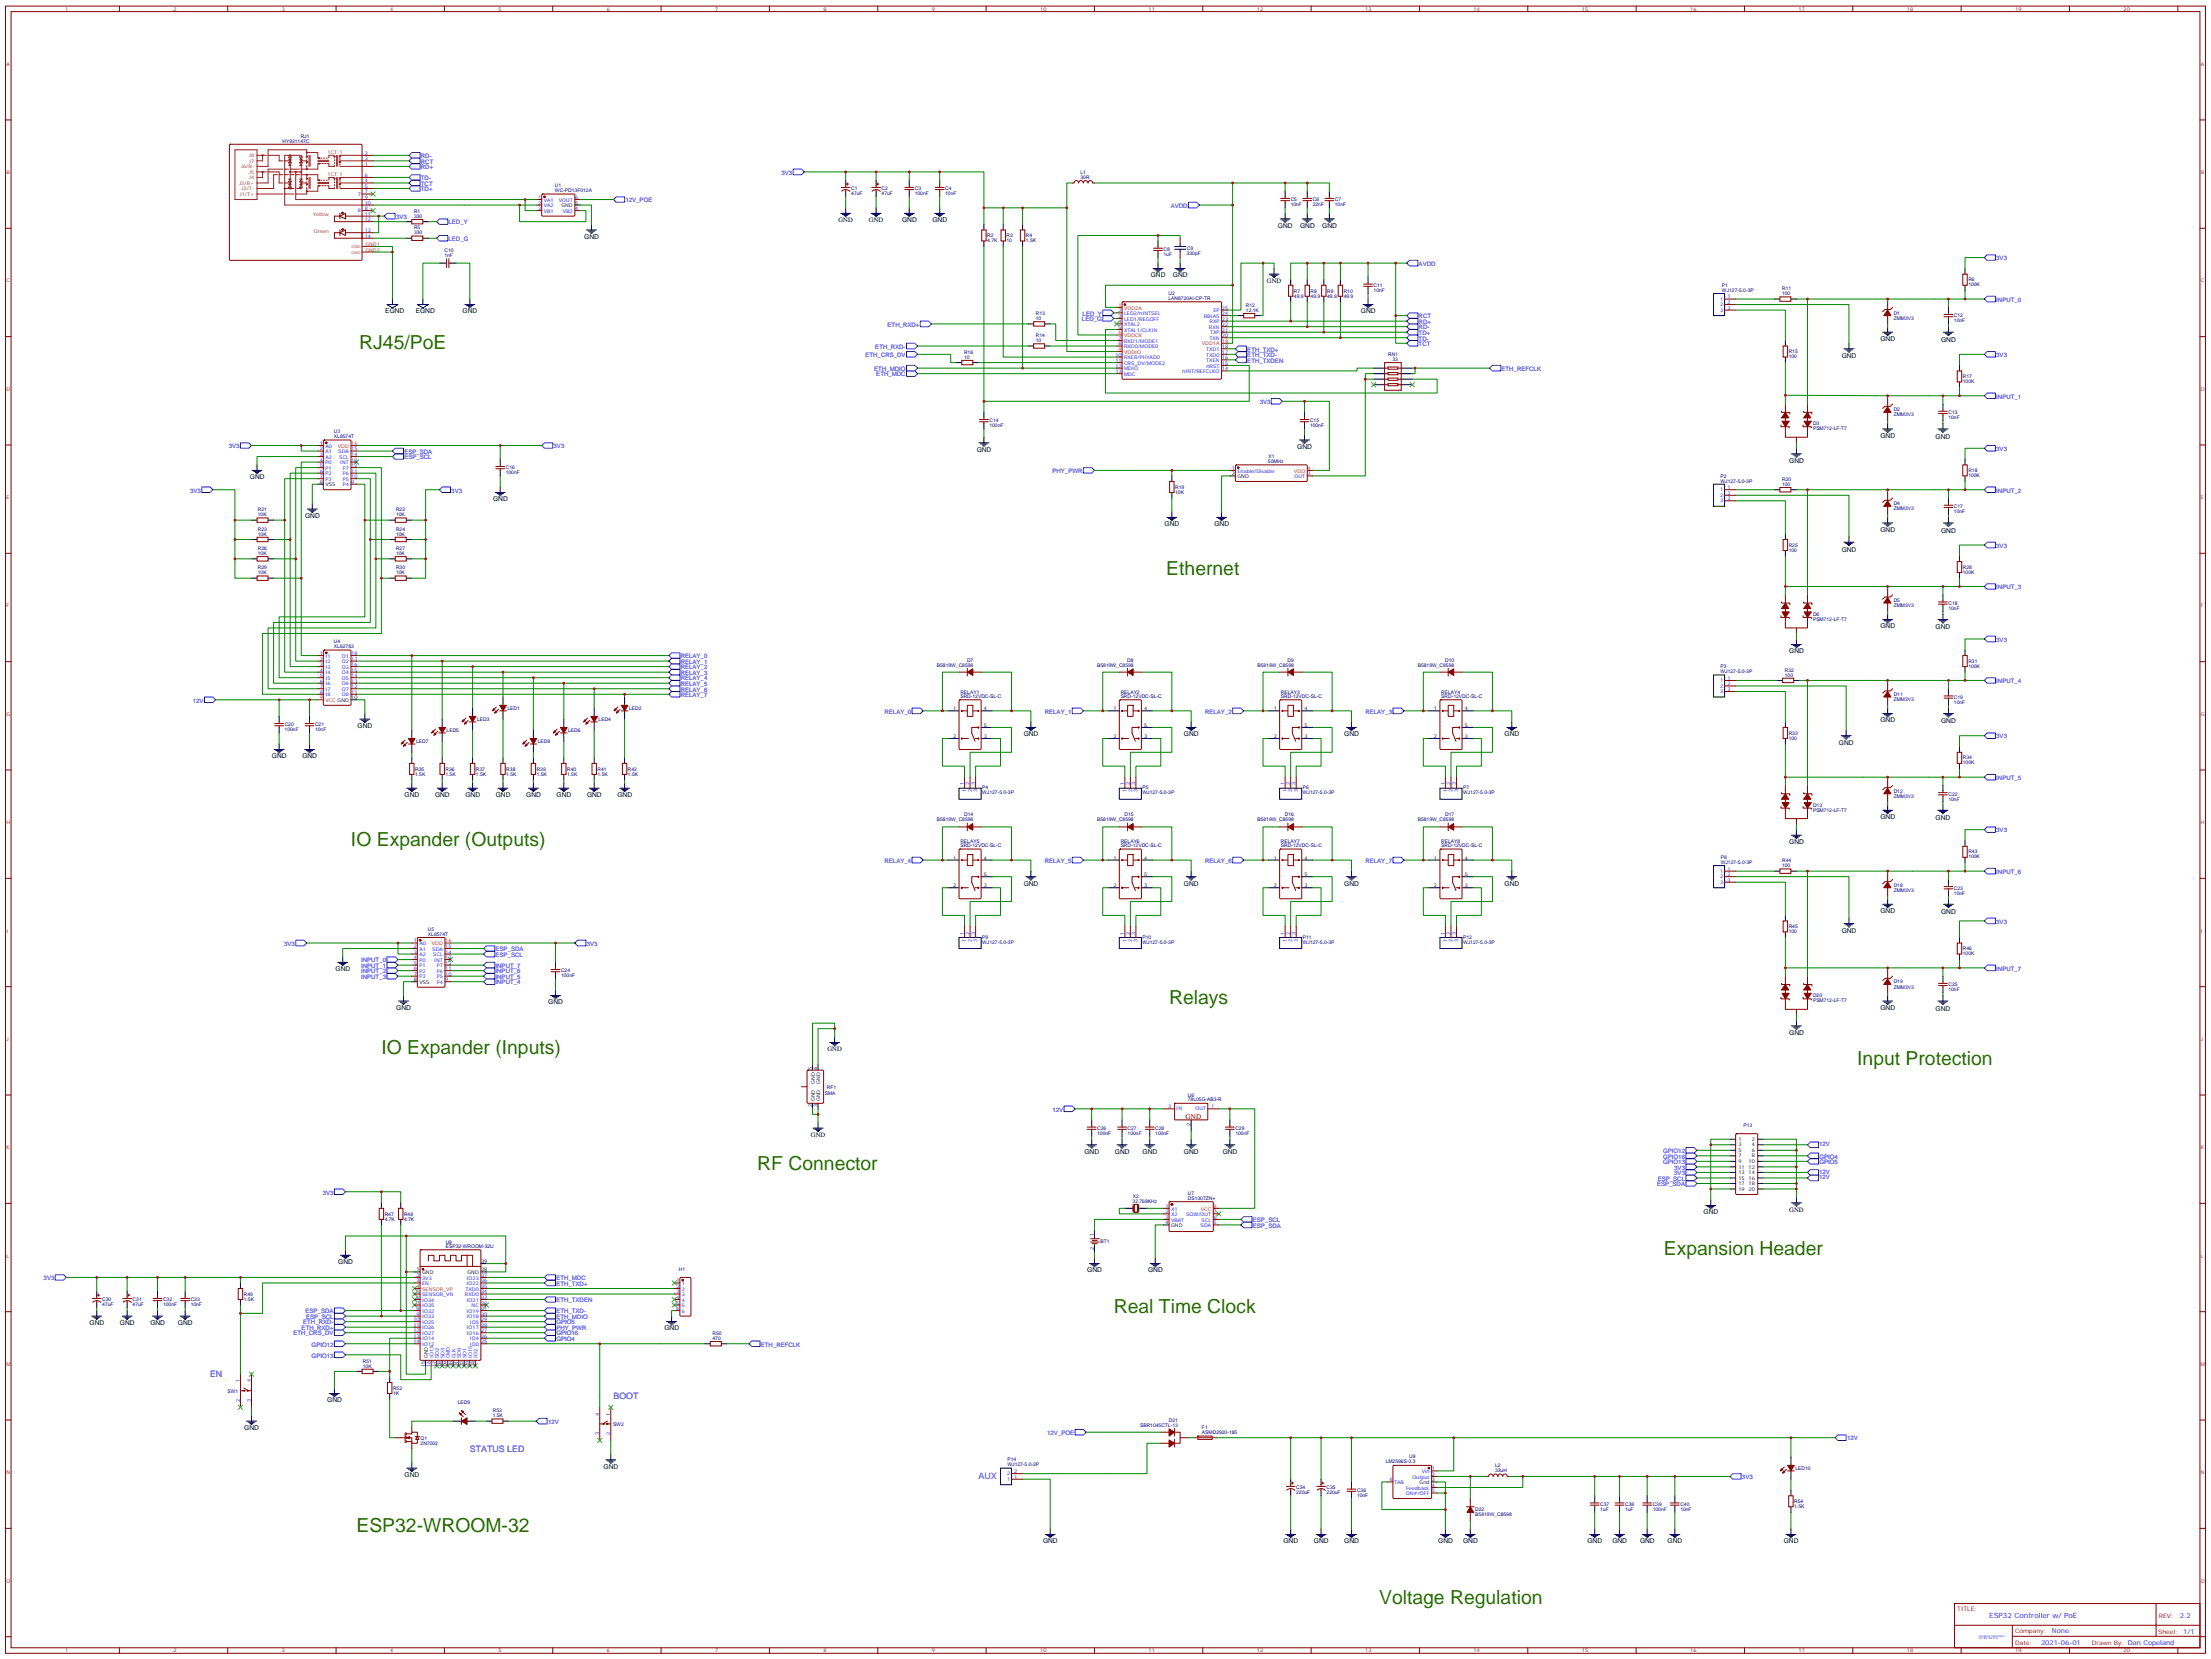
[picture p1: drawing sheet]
<svg xmlns="http://www.w3.org/2000/svg" width="1411mm" height="1059mm" viewBox="0 0 1411 1059" stroke-linecap="round" stroke-linejoin="round" font-family="sans-serif">
<defs><g id="words">
<g font-size="12.3" fill="#360">
<text x="229" y="223">RJ45/PoE</text>
<text x="744" y="367">Ethernet</text>
<text x="224" y="540">IO Expander (Outputs)</text>
<text x="746" y="641">Relays</text>
<text x="243" y="672">IO Expander (Inputs)</text>
<text x="1185" y="679">Input Protection</text>
<text x="483" y="746">RF Connector</text>
<text x="1062" y="801">Expansion Header</text>
<text x="711" y="838">Real Time Clock</text>
<text x="228" y="978">ESP32-WROOM-32</text>
<text x="880" y="1023">Voltage Regulation</text>
</g>
<g font-size="5.6" fill="#00f">
<text x="134" y="879">EN</text>
<text x="392" y="893">BOOT</text>
<text x="300" y="926">STATUS LED</text>
<text x="624" y="944">AUX</text>
</g>
<text font-size="4.6" fill="#800" x="757" y="714">GND</text>
<text font-size="4.6" fill="#00f" x="1270" y="1032">ESP32 Controller w/ PoE</text>
<g font-size="4.2">
<text x="535" y="142">GND</text>
<text x="555" y="142">GND</text>
<text x="576" y="142">GND</text>
<text x="595" y="142">GND</text>
<text x="816" y="145">GND</text>
<text x="830" y="145">GND</text>
<text x="844" y="145">GND</text>
<text x="373" y="152">GND</text>
<text x="734" y="177">GND</text>
<text x="749" y="177">GND</text>
<text x="809" y="181">GND</text>
<text x="246" y="200">EGND</text>
<text x="265" y="200">EGND</text>
<text x="295" y="200">GND</text>
<text x="869" y="200">GND</text>
<text x="1200" y="218">GND</text>
<text x="1239" y="218">GND</text>
<text x="1175" y="229">GND</text>
<text x="1200" y="279">GND</text>
<text x="1235" y="280">GND</text>
<text x="828" y="286">GND</text>
<text x="623" y="288">GND</text>
<text x="1142" y="295">GND</text>
<text x="159" y="306">GND</text>
<text x="315" y="320">GND</text>
<text x="195" y="331">GND</text>
<text x="743" y="336">GND</text>
<text x="775" y="336">GND</text>
<text x="1200" y="339">GND</text>
<text x="1239" y="340">GND</text>
<text x="1175" y="352">GND</text>
<text x="1200" y="401">GND</text>
<text x="1235" y="402">GND</text>
<text x="1142" y="417">GND</text>
<text x="1200" y="461">GND</text>
<text x="1239" y="462">GND</text>
<text x="228" y="465">GND</text>
<text x="653" y="470">GND</text>
<text x="756" y="470">GND</text>
<text x="858" y="470">GND</text>
<text x="960" y="470">GND</text>
<text x="1174" y="476">GND</text>
<text x="174" y="484">GND</text>
<text x="193" y="484">GND</text>
<text x="258" y="509">GND</text>
<text x="278" y="509">GND</text>
<text x="297" y="509">GND</text>
<text x="316" y="509">GND</text>
<text x="336" y="509">GND</text>
<text x="355" y="509">GND</text>
<text x="375" y="509">GND</text>
<text x="394" y="509">GND</text>
<text x="1200" y="523">GND</text>
<text x="1235" y="523">GND</text>
<text x="1142" y="539">GND</text>
<text x="653" y="565">GND</text>
<text x="756" y="565">GND</text>
<text x="858" y="565">GND</text>
<text x="960" y="565">GND</text>
<text x="1200" y="583">GND</text>
<text x="1239" y="583">GND</text>
<text x="1175" y="596">GND</text>
<text x="214" y="620">GND</text>
<text x="350" y="641">GND</text>
<text x="253" y="645">GND</text>
<text x="1200" y="645">GND</text>
<text x="1235" y="645">GND</text>
<text x="1142" y="660">GND</text>
<text x="528" y="671">GND</text>
<text x="518" y="726">GND</text>
<text x="692" y="736">GND</text>
<text x="712" y="736">GND</text>
<text x="729" y="736">GND</text>
<text x="756" y="736">GND</text>
<text x="780" y="736">GND</text>
<text x="1142" y="773">GND</text>
<text x="1087" y="775">GND</text>
<text x="216" y="807">GND</text>
<text x="694" y="812">GND</text>
<text x="733" y="812">GND</text>
<text x="57" y="846">GND</text>
<text x="77" y="846">GND</text>
<text x="96" y="846">GND</text>
<text x="114" y="846">GND</text>
<text x="424" y="849">GND</text>
<text x="209" y="895">GND</text>
<text x="156" y="913">GND</text>
<text x="385" y="937">GND</text>
<text x="258" y="943">GND</text>
<text x="666" y="985">GND</text>
<text x="819" y="985">GND</text>
<text x="839" y="985">GND</text>
<text x="858" y="985">GND</text>
<text x="918" y="985">GND</text>
<text x="934" y="985">GND</text>
<text x="1013" y="985">GND</text>
<text x="1029" y="985">GND</text>
<text x="1047" y="985">GND</text>
<text x="1064" y="985">GND</text>
<text x="1138" y="985">GND</text>
</g>
<g font-size="4.2" fill="#00f">
<text x="1391" y="1033">2.2</text>
<text x="1310" y="1042">None</text>
<text x="1303" y="1050">2021-06-01</text>
</g>
<g font-size="3.9" fill="#00f">
<text x="269" y="101">RD-</text>
<text x="269" y="108">RD+</text>
<text x="269" y="104">RCT</text>
<text x="499" y="111">3V3</text>
<text x="269" y="115">TD-</text>
<text x="269" y="119">TCT</text>
<text x="269" y="122">TD+</text>
<text x="399" y="129">12V_POE</text>
<text x="747" y="133">AVDD</text>
<text x="253" y="140">3V3</text>
<text x="286" y="143">LED_Y</text>
<text x="286" y="154">LED_G</text>
<text x="1274" y="166">3V3</text>
<text x="905" y="170">AVDD</text>
<text x="1274" y="193">INPUT_0</text>
<text x="691" y="201">LED_Y</text>
<text x="905" y="203">RCT</text>
<text x="566" y="208">ETH_RXD+</text>
<text x="691" y="205">LED_G</text>
<text x="905" y="207">RD+</text>
<text x="905" y="210">RD-</text>
<text x="905" y="214">TD+</text>
<text x="905" y="221">TCT</text>
<text x="905" y="217">TD-</text>
<text x="552" y="228">ETH_CRS_DV</text>
<text x="559" y="223">ETH_RXD-</text>
<text x="796" y="228">ETH_TXD-</text>
<text x="796" y="224">ETH_TXD+</text>
<text x="1274" y="228">3V3</text>
<text x="796" y="231">ETH_TXDEN</text>
<text x="558" y="237">ETH_MDIO</text>
<text x="958" y="237">ETH_REFCLK</text>
<text x="559" y="240">ETH_MDC</text>
<text x="804" y="258">3V3</text>
<text x="1274" y="254">INPUT_1</text>
<text x="146" y="286">3V3</text>
<text x="353" y="286">3V3</text>
<text x="1274" y="288">3V3</text>
<text x="258" y="293">ESP_SCL</text>
<text x="258" y="290">ESP_SDA</text>
<text x="672" y="302">PHY_PWR</text>
<text x="121" y="314">3V3</text>
<text x="288" y="314">3V3</text>
<text x="1274" y="314">INPUT_2</text>
<text x="1274" y="350">3V3</text>
<text x="1274" y="376">INPUT_3</text>
<text x="1274" y="410">3V3</text>
<text x="434" y="420">RELAY_0</text>
<text x="434" y="424">RELAY_1</text>
<text x="434" y="427">RELAY_2</text>
<text x="434" y="431">RELAY_3</text>
<text x="434" y="434">RELAY_4</text>
<text x="434" y="438">RELAY_5</text>
<text x="1274" y="436">INPUT_4</text>
<text x="434" y="441">RELAY_6</text>
<text x="123" y="448">12V</text>
<text x="434" y="445">RELAY_7</text>
<text x="565" y="455">RELAY_0</text>
<text x="667" y="455">RELAY_1</text>
<text x="769" y="455">RELAY_2</text>
<text x="871" y="455">RELAY_3</text>
<text x="1274" y="471">3V3</text>
<text x="1274" y="498">INPUT_5</text>
<text x="1274" y="531">3V3</text>
<text x="565" y="551">RELAY_4</text>
<text x="667" y="551">RELAY_5</text>
<text x="769" y="551">RELAY_6</text>
<text x="871" y="551">RELAY_7</text>
<text x="1274" y="558">INPUT_6</text>
<text x="1274" y="589">3V3</text>
<text x="181" y="604">3V3</text>
<text x="374" y="604">3V3</text>
<text x="316" y="607">ESP_SDA</text>
<text x="316" y="611">ESP_SCL</text>
<text x="230" y="614">INPUT_0</text>
<text x="230" y="618">INPUT_1</text>
<text x="316" y="618">INPUT_7</text>
<text x="230" y="621">INPUT_2</text>
<text x="316" y="621">INPUT_6</text>
<text x="1274" y="619">INPUT_7</text>
<text x="230" y="625">INPUT_3</text>
<text x="316" y="625">INPUT_5</text>
<text x="316" y="628">INPUT_4</text>
<text x="672" y="709">12V</text>
<text x="1161" y="731">12V</text>
<text x="1061" y="736">GPIO12</text>
<text x="1061" y="739">GPIO16</text>
<text x="1061" y="743">GPIO13</text>
<text x="1161" y="739">GPIO4</text>
<text x="1161" y="743">GPIO5</text>
<text x="1069" y="746">3V3</text>
<text x="1161" y="749">12V</text>
<text x="1058" y="754">ESP_SCL</text>
<text x="1069" y="750">3V3</text>
<text x="1161" y="753">12V</text>
<text x="1058" y="757">ESP_SDA</text>
<text x="206" y="762">3V3</text>
<text x="800" y="780">ESP_SCL</text>
<text x="800" y="784">ESP_SDA</text>
<text x="28" y="817">3V3</text>
<text x="355" y="821">ETH_TXD+</text>
<text x="355" y="817">ETH_MDC</text>
<text x="355" y="831">ETH_TXDEN</text>
<text x="195" y="838">ESP_SDA</text>
<text x="355" y="838">ETH_TXD-</text>
<text x="193" y="845">ETH_RXD-</text>
<text x="195" y="842">ESP_SCL</text>
<text x="355" y="842">ETH_MDIO</text>
<text x="355" y="845">GPIO5</text>
<text x="193" y="849">ETH_RXD+</text>
<text x="355" y="849">PHY_PWR</text>
<text x="187" y="852">ETH_CRS_DV</text>
<text x="355" y="852">GPIO16</text>
<text x="355" y="856">GPIO4</text>
<text x="199" y="859">GPIO12</text>
<text x="486" y="859">ETH_REFCLK</text>
<text x="199" y="866">GPIO13</text>
<text x="350" y="909">12V</text>
<text x="668" y="916">12V_POE</text>
<text x="1179" y="919">12V</text>
<text x="1112" y="944">3V3</text>
</g>
<g font-size="3.9" fill="#800">
<text x="1249" y="1028">TITLE:</text>
<text x="1378" y="1033">REV:</text>
<text x="1286" y="1042">Company:</text>
<text x="1377" y="1043">Sheet: 1/1</text>
<text x="1286" y="1050">Date:</text>
<text x="1335" y="1050">Drawn By: Dan Copeland</text>
</g>
<g font-size="3.2" fill="#800">
<text x="42" y="7">1</text>
<text x="111" y="7">2</text>
<text x="180" y="7">3</text>
<text x="249" y="7">4</text>
<text x="318" y="7">5</text>
<text x="387" y="7">6</text>
<text x="456" y="7">7</text>
<text x="526" y="7">8</text>
<text x="595" y="7">9</text>
<text x="664" y="7">10</text>
<text x="733" y="7">11</text>
<text x="802" y="7">12</text>
<text x="871" y="7">13</text>
<text x="941" y="7">14</text>
<text x="1010" y="7">15</text>
<text x="1079" y="7">16</text>
<text x="1148" y="7">17</text>
<text x="1217" y="7">18</text>
<text x="1286" y="7">19</text>
<text x="1355" y="7">20</text>
<text x="4" y="42">A</text>
<text x="1405" y="42">A</text>
<text x="4" y="111">B</text>
<text x="1405" y="111">B</text>
<text x="4" y="180">C</text>
<text x="1405" y="180">C</text>
<text x="4" y="249">D</text>
<text x="1405" y="249">D</text>
<text x="4" y="319">E</text>
<text x="1405" y="319">E</text>
<text x="4" y="388">F</text>
<text x="1405" y="388">F</text>
<text x="4" y="457">G</text>
<text x="1405" y="457">G</text>
<text x="4" y="526">H</text>
<text x="1405" y="526">H</text>
<text x="4" y="595">I</text>
<text x="1405" y="595">I</text>
<text x="4" y="664">J</text>
<text x="1405" y="664">J</text>
<text x="4" y="733">K</text>
<text x="1405" y="733">K</text>
<text x="4" y="803">L</text>
<text x="1405" y="803">L</text>
<text x="4" y="872">M</text>
<text x="1405" y="872">M</text>
<text x="4" y="941">N</text>
<text x="1405" y="941">N</text>
<text x="4" y="1010">O</text>
<text x="1405" y="1010">O</text>
<text x="42" y="1055">1</text>
<text x="111" y="1055">2</text>
<text x="180" y="1055">3</text>
<text x="249" y="1055">4</text>
<text x="318" y="1055">5</text>
<text x="387" y="1055">6</text>
<text x="456" y="1055">7</text>
<text x="526" y="1055">8</text>
<text x="595" y="1055">9</text>
<text x="664" y="1055">10</text>
<text x="733" y="1055">11</text>
<text x="802" y="1055">12</text>
<text x="871" y="1055">13</text>
<text x="941" y="1055">14</text>
<text x="1010" y="1055">15</text>
<text x="1079" y="1055">16</text>
<text x="1148" y="1055">17</text>
<text x="1217" y="1055">18</text>
<text x="1286" y="1055">19</text>
<text x="1355" y="1055">20</text>
</g>
<g font-size="3.2" fill="#000080">
<text x="192" y="88">RJ1</text>
<text x="180" y="91">HY931147C</text>
<text x="690" y="111">L1</text>
<text x="354" y="119">U1</text>
<text x="690" y="114">30R</text>
<text x="354" y="123">WC-PD13F012A</text>
<text x="543" y="125">47uF</text>
<text x="543" y="121">C1</text>
<text x="563" y="125">47uF</text>
<text x="563" y="121">C2</text>
<text x="584" y="125">100nF</text>
<text x="584" y="121">C3</text>
<text x="603" y="125">10nF</text>
<text x="603" y="121">C4</text>
<text x="824" y="132">10nF</text>
<text x="824" y="128">C5</text>
<text x="838" y="132">22nF</text>
<text x="838" y="128">C6</text>
<text x="852" y="132">10nF</text>
<text x="852" y="128">C7</text>
<text x="264" y="136">R1</text>
<text x="264" y="139">330</text>
<text x="264" y="150">330</text>
<text x="264" y="146">R5</text>
<text x="630" y="155">4.7K</text>
<text x="630" y="151">R2</text>
<text x="642" y="155">10</text>
<text x="642" y="151">R3</text>
<text x="655" y="155">1.5K</text>
<text x="655" y="151">R4</text>
<text x="284" y="161">C10</text>
<text x="743" y="160">C8</text>
<text x="757" y="159">C9</text>
<text x="284" y="164">1nF</text>
<text x="743" y="163">1uF</text>
<text x="757" y="163">330pF</text>
<text x="1256" y="180">R6</text>
<text x="877" y="183">C11</text>
<text x="1099" y="183">P1</text>
<text x="1137" y="185">R11</text>
<text x="1256" y="183">100K</text>
<text x="746" y="192">LAN8720AI-CP-TR</text>
<text x="746" y="188">U2</text>
<text x="826" y="190">49.9</text>
<text x="826" y="187">R7</text>
<text x="836" y="190">49.9</text>
<text x="836" y="187">R8</text>
<text x="847" y="190">49.9</text>
<text x="847" y="187">R9</text>
<text x="858" y="190">49.9</text>
<text x="858" y="187">R10</text>
<text x="877" y="186">10nF</text>
<text x="1099" y="186">WJ127-5.0-3P</text>
<text x="1137" y="188">100</text>
<text x="795" y="196">R12</text>
<text x="661" y="201">R13</text>
<text x="795" y="199">12.1K</text>
<text x="1209" y="201">D1</text>
<text x="1247" y="203">C12</text>
<text x="661" y="204">10</text>
<text x="1209" y="204">ZMM3V3</text>
<text x="1247" y="206">10nF</text>
<text x="661" y="215">R14</text>
<text x="661" y="218">10</text>
<text x="615" y="226">R16</text>
<text x="886" y="227">RN1</text>
<text x="1142" y="225">R15</text>
<text x="615" y="229">10</text>
<text x="889" y="230">33</text>
<text x="1142" y="229">100</text>
<text x="1253" y="244">100K</text>
<text x="1253" y="241">R17</text>
<text x="1209" y="263">D2</text>
<text x="631" y="270">C14</text>
<text x="836" y="270">C15</text>
<text x="1209" y="266">ZMM3V3</text>
<text x="1244" y="267">10nF</text>
<text x="1244" y="264">C13</text>
<text x="631" y="273">100nF</text>
<text x="836" y="273">100nF</text>
<text x="1157" y="275">PSM712-LF-T7</text>
<text x="1157" y="271">D3</text>
<text x="213" y="280">XL8574T</text>
<text x="213" y="277">U3</text>
<text x="810" y="292">X1</text>
<text x="323" y="300">C16</text>
<text x="809" y="296">50MHz</text>
<text x="323" y="303">100nF</text>
<text x="1098" y="305">P2</text>
<text x="1256" y="304">100K</text>
<text x="1256" y="301">R18</text>
<text x="750" y="312">R19</text>
<text x="1098" y="308">WJ127-5.0-3P</text>
<text x="1137" y="310">100</text>
<text x="1137" y="307">R20</text>
<text x="750" y="315">10K</text>
<text x="1209" y="323">D4</text>
<text x="165" y="329">10K</text>
<text x="165" y="326">R21</text>
<text x="253" y="329">10K</text>
<text x="253" y="326">R22</text>
<text x="1209" y="326">ZMM3V3</text>
<text x="1247" y="327">10nF</text>
<text x="1247" y="324">C17</text>
<text x="165" y="342">10K</text>
<text x="165" y="339">R23</text>
<text x="253" y="342">10K</text>
<text x="253" y="339">R24</text>
<text x="165" y="351">R26</text>
<text x="253" y="351">R27</text>
<text x="1142" y="352">100</text>
<text x="1142" y="349">R25</text>
<text x="165" y="354">10K</text>
<text x="253" y="354">10K</text>
<text x="165" y="363">R29</text>
<text x="253" y="363">R30</text>
<text x="1253" y="363">R28</text>
<text x="165" y="367">10K</text>
<text x="253" y="367">10K</text>
<text x="1253" y="366">100K</text>
<text x="1209" y="387">ZMM3V3</text>
<text x="1209" y="384">D5</text>
<text x="1244" y="389">10nF</text>
<text x="1244" y="386">C18</text>
<text x="1157" y="393">D6</text>
<text x="1157" y="396">PSM712-LF-T7</text>
<text x="213" y="414">XL62783</text>
<text x="213" y="411">U4</text>
<text x="598" y="425">B5819W_C8598</text>
<text x="617" y="422">D7</text>
<text x="700" y="425">B5819W_C8598</text>
<text x="719" y="422">D8</text>
<text x="803" y="425">B5819W_C8598</text>
<text x="822" y="422">D9</text>
<text x="905" y="425">B5819W_C8598</text>
<text x="922" y="422">D10</text>
<text x="1256" y="423">R31</text>
<text x="1098" y="430">WJ127-5.0-3P</text>
<text x="1098" y="427">P3</text>
<text x="1139" y="432">100</text>
<text x="1139" y="429">R32</text>
<text x="1256" y="426">100K</text>
<text x="613" y="443">RELAY1</text>
<text x="715" y="443">RELAY2</text>
<text x="818" y="443">RELAY3</text>
<text x="920" y="443">RELAY4</text>
<text x="613" y="446">SRD-12VDC-SL-C</text>
<text x="715" y="446">SRD-12VDC-SL-C</text>
<text x="818" y="446">SRD-12VDC-SL-C</text>
<text x="920" y="446">SRD-12VDC-SL-C</text>
<text x="1209" y="447">ZMM3V3</text>
<text x="1209" y="444">D11</text>
<text x="1247" y="449">10nF</text>
<text x="1247" y="446">C19</text>
<text x="324" y="453">LED1</text>
<text x="401" y="453">LED2</text>
<text x="304" y="460">LED3</text>
<text x="382" y="460">LED4</text>
<text x="182" y="467">100nF</text>
<text x="182" y="464">C20</text>
<text x="201" y="467">10nF</text>
<text x="201" y="464">C21</text>
<text x="285" y="467">LED5</text>
<text x="363" y="467">LED6</text>
<text x="1142" y="472">100</text>
<text x="1142" y="469">R33</text>
<text x="266" y="474">LED7</text>
<text x="343" y="474">LED8</text>
<text x="1253" y="485">R34</text>
<text x="265" y="492">R35</text>
<text x="284" y="492">R36</text>
<text x="304" y="492">R37</text>
<text x="323" y="492">R38</text>
<text x="343" y="492">R39</text>
<text x="362" y="492">R40</text>
<text x="381" y="492">R41</text>
<text x="401" y="492">R42</text>
<text x="1253" y="488">100K</text>
<text x="265" y="495">1.5K</text>
<text x="284" y="495">1.5K</text>
<text x="304" y="495">1.5K</text>
<text x="323" y="495">1.5K</text>
<text x="343" y="495">1.5K</text>
<text x="362" y="495">1.5K</text>
<text x="381" y="495">1.5K</text>
<text x="401" y="495">1.5K</text>
<text x="627" y="504">P4</text>
<text x="729" y="504">P5</text>
<text x="832" y="504">P6</text>
<text x="934" y="504">P7</text>
<text x="627" y="507">WJ127-5.0-3P</text>
<text x="729" y="507">WJ127-5.0-3P</text>
<text x="831" y="507">WJ127-5.0-3P</text>
<text x="934" y="507">WJ127-5.0-3P</text>
<text x="1209" y="509">ZMM3V3</text>
<text x="1209" y="506">D12</text>
<text x="1244" y="508">C22</text>
<text x="1157" y="515">D13</text>
<text x="1244" y="511">10nF</text>
<text x="615" y="521">D14</text>
<text x="718" y="521">D15</text>
<text x="820" y="521">D16</text>
<text x="922" y="521">D17</text>
<text x="1157" y="518">PSM712-LF-T7</text>
<text x="598" y="524">B5819W_C8598</text>
<text x="700" y="524">B5819W_C8598</text>
<text x="803" y="524">B5819W_C8598</text>
<text x="905" y="524">B5819W_C8598</text>
<text x="613" y="538">RELAY5</text>
<text x="715" y="538">RELAY6</text>
<text x="818" y="538">RELAY7</text>
<text x="920" y="538">RELAY8</text>
<text x="613" y="541">SRD-12VDC-SL-C</text>
<text x="715" y="541">SRD-12VDC-SL-C</text>
<text x="818" y="541">SRD-12VDC-SL-C</text>
<text x="920" y="541">SRD-12VDC-SL-C</text>
<text x="1256" y="545">R43</text>
<text x="1098" y="551">WJ127-5.0-3P</text>
<text x="1098" y="548">P8</text>
<text x="1137" y="550">R44</text>
<text x="1256" y="548">100K</text>
<text x="1137" y="554">100</text>
<text x="1209" y="569">ZMM3V3</text>
<text x="1209" y="566">D18</text>
<text x="1247" y="568">C23</text>
<text x="1247" y="571">10nF</text>
<text x="1142" y="592">R45</text>
<text x="273" y="597">XL8574T</text>
<text x="273" y="594">U5</text>
<text x="627" y="599">P9</text>
<text x="729" y="599">P10</text>
<text x="832" y="599">P11</text>
<text x="934" y="599">P12</text>
<text x="1142" y="595">100</text>
<text x="627" y="602">WJ127-5.0-3P</text>
<text x="729" y="602">WJ127-5.0-3P</text>
<text x="831" y="602">WJ127-5.0-3P</text>
<text x="934" y="602">WJ127-5.0-3P</text>
<text x="1253" y="610">100K</text>
<text x="1253" y="606">R46</text>
<text x="358" y="624">100nF</text>
<text x="358" y="621">C24</text>
<text x="1209" y="628">D19</text>
<text x="1244" y="629">C25</text>
<text x="1209" y="631">ZMM3V3</text>
<text x="1244" y="633">10nF</text>
<text x="1157" y="640">PSM712-LF-T7</text>
<text x="1157" y="637">D20</text>
<text x="528" y="695">RF1</text>
<text x="526" y="699">SMA</text>
<text x="758" y="700">U6</text>
<text x="758" y="703">78L05G-AB3-R</text>
<text x="1113" y="719">P13</text>
<text x="700" y="724">100nF</text>
<text x="700" y="721">C26</text>
<text x="720" y="724">100nF</text>
<text x="720" y="721">C27</text>
<text x="737" y="724">100nF</text>
<text x="737" y="721">C28</text>
<text x="788" y="724">100nF</text>
<text x="788" y="721">C29</text>
<text x="723" y="768">32.768KHz</text>
<text x="723" y="765">X2</text>
<text x="758" y="766">DS1307ZN+</text>
<text x="758" y="763">U7</text>
<text x="246" y="779">4.7K</text>
<text x="246" y="776">R47</text>
<text x="258" y="779">4.7K</text>
<text x="258" y="776">R48</text>
<text x="284" y="797">ESP32-WROOM-32U</text>
<text x="284" y="794">U8</text>
<text x="702" y="794">BT1</text>
<text x="433" y="811">H1</text>
<text x="156" y="827">R49</text>
<text x="65" y="834">47uF</text>
<text x="65" y="831">C30</text>
<text x="85" y="834">47uF</text>
<text x="85" y="831">C31</text>
<text x="104" y="834">100nF</text>
<text x="104" y="831">C32</text>
<text x="122" y="834">10nF</text>
<text x="122" y="831">C33</text>
<text x="156" y="830">1.5K</text>
<text x="455" y="852">R50</text>
<text x="455" y="855">470</text>
<text x="232" y="870">R51</text>
<text x="232" y="873">10K</text>
<text x="251" y="887">R52</text>
<text x="145" y="889">SW1</text>
<text x="251" y="890">1K</text>
<text x="292" y="896">LED9</text>
<text x="314" y="905">1.5K</text>
<text x="314" y="901">R53</text>
<text x="391" y="910">SW2</text>
<text x="728" y="911">SBR1045CTL-13</text>
<text x="746" y="908">D21</text>
<text x="767" y="915">ASMD2920-185</text>
<text x="767" y="912">F1</text>
<text x="268" y="922">2N7002</text>
<text x="268" y="919">Q1</text>
<text x="643" y="936">WJ127-5.0-2P</text>
<text x="643" y="933">P14</text>
<text x="884" y="934">LM2596S-3.3</text>
<text x="899" y="931">U9</text>
<text x="954" y="940">33uH</text>
<text x="954" y="936">L2</text>
<text x="1146" y="938">LED10</text>
<text x="827" y="954">220uF</text>
<text x="827" y="950">C34</text>
<text x="847" y="954">220uF</text>
<text x="847" y="950">C35</text>
<text x="866" y="952">C36</text>
<text x="866" y="955">10nF</text>
<text x="1145" y="959">R54</text>
<text x="942" y="965">D22</text>
<text x="1021" y="964">1uF</text>
<text x="1021" y="961">C37</text>
<text x="1037" y="964">1uF</text>
<text x="1037" y="961">C38</text>
<text x="1055" y="964">100nF</text>
<text x="1055" y="961">C39</text>
<text x="1072" y="964">10nF</text>
<text x="1072" y="961">C40</text>
<text x="1145" y="962">1.5K</text>
<text x="942" y="968">B5819W_C8598</text>
</g>
<g font-size="3.2" fill="#8d2323">
<text x="159" y="100">J8</text>
<text x="209" y="98">1CT:1</text>
<text x="154" y="107">J6/R-</text>
<text x="159" y="104">J7</text>
<text x="159" y="111">J5</text>
<text x="209" y="113">1CT:1</text>
<text x="153" y="118">J3/R+</text>
<text x="159" y="114">J4</text>
<text x="153" y="125">J1/T+</text>
<text x="154" y="121">J2/T-</text>
<text x="200" y="138">Yellow</text>
<text x="200" y="149">Green</text>
<text x="233" y="157">GND1</text>
<text x="233" y="161">GND2</text>
</g>
<g font-size="3.2" fill="#00f">
<text x="233" y="99">2</text>
<text x="233" y="102">3</text>
<text x="233" y="106">1</text>
<text x="233" y="113">6</text>
<text x="233" y="116">4</text>
<text x="233" y="120">5</text>
<text x="228" y="125">7</text>
<text x="233" y="123">7</text>
<text x="233" y="127">9</text>
<text x="233" y="131">10</text>
<text x="344" y="127">1</text>
<text x="344" y="131">2</text>
<text x="347" y="129">VA1</text>
<text x="357" y="129">VOUT</text>
<text x="367" y="127">6</text>
<text x="228" y="135">8</text>
<text x="233" y="138">11</text>
<text x="233" y="134">8</text>
<text x="344" y="134">3</text>
<text x="347" y="132">VA2</text>
<text x="347" y="136">VB1</text>
<text x="359" y="136">VB2</text>
<text x="367" y="134">4</text>
<text x="233" y="141">12</text>
<text x="233" y="148">13</text>
<text x="233" y="152">14</text>
<text x="1098" y="192">1</text>
<text x="1102" y="191">1</text>
<text x="780" y="198">25</text>
<text x="1098" y="195">2</text>
<text x="1102" y="194">2</text>
<text x="1102" y="198">3</text>
<text x="714" y="199">2</text>
<text x="714" y="203">3</text>
<text x="717" y="201">LED2/nINTSEL</text>
<text x="768" y="203">RBIAS</text>
<text x="774" y="199">EP</text>
<text x="780" y="201">24</text>
<text x="1098" y="199">3</text>
<text x="714" y="206">4</text>
<text x="714" y="210">5</text>
<text x="717" y="205">LED1/REGOFF</text>
<text x="717" y="208">XTAL2</text>
<text x="772" y="210">RXN</text>
<text x="772" y="206">RXP</text>
<text x="780" y="208">22</text>
<text x="780" y="205">23</text>
<text x="717" y="212">XTAL1/CLKIN</text>
<text x="772" y="213">TXP</text>
<text x="780" y="215">20</text>
<text x="780" y="212">21</text>
<text x="714" y="217">7</text>
<text x="714" y="220">8</text>
<text x="717" y="219">RXD1/MODE1</text>
<text x="772" y="217">TXN</text>
<text x="712" y="228">10</text>
<text x="717" y="222">RXD0/MODE0</text>
<text x="770" y="228">TXD0</text>
<text x="770" y="224">TXD1</text>
<text x="780" y="226">17</text>
<text x="780" y="222">18</text>
<text x="712" y="231">11</text>
<text x="717" y="229">RXER/PHYAD0</text>
<text x="717" y="233">CRS_DV/MODE2</text>
<text x="770" y="231">TXEN</text>
<text x="780" y="233">15</text>
<text x="780" y="229">16</text>
<text x="712" y="235">12</text>
<text x="712" y="238">13</text>
<text x="717" y="236">MDIO</text>
<text x="717" y="240">MDC</text>
<text x="755" y="238">nINT/REFCLKO</text>
<text x="770" y="235">nRST</text>
<text x="780" y="236">14</text>
<text x="204" y="284">1</text>
<text x="204" y="288">2</text>
<text x="208" y="286">A0</text>
<text x="224" y="288">15</text>
<text x="204" y="291">3</text>
<text x="208" y="289">A1</text>
<text x="208" y="293">A2</text>
<text x="216" y="289">SDA</text>
<text x="217" y="293">SCL</text>
<text x="224" y="291">14</text>
<text x="204" y="295">4</text>
<text x="204" y="298">5</text>
<text x="208" y="296">P0</text>
<text x="208" y="300">P1</text>
<text x="217" y="296">INT</text>
<text x="219" y="300">P7</text>
<text x="224" y="298">12</text>
<text x="224" y="295">13</text>
<text x="786" y="300">1</text>
<text x="204" y="302">6</text>
<text x="204" y="305">7</text>
<text x="208" y="303">P2</text>
<text x="219" y="303">P6</text>
<text x="224" y="305">10</text>
<text x="224" y="302">11</text>
<text x="790" y="302">Enable/Disable</text>
<text x="826" y="305">OUT</text>
<text x="834" y="303">3</text>
<text x="208" y="307">P3</text>
<text x="219" y="310">P4</text>
<text x="219" y="307">P5</text>
<text x="224" y="309">9</text>
<text x="1098" y="314">1</text>
<text x="1098" y="317">2</text>
<text x="1102" y="312">1</text>
<text x="1102" y="316">2</text>
<text x="1098" y="321">3</text>
<text x="1102" y="319">3</text>
<text x="204" y="418">1</text>
<text x="208" y="420">I1</text>
<text x="218" y="420">O1</text>
<text x="224" y="418">18</text>
<text x="204" y="422">2</text>
<text x="204" y="425">3</text>
<text x="208" y="423">I2</text>
<text x="218" y="423">O2</text>
<text x="224" y="425">16</text>
<text x="224" y="422">17</text>
<text x="204" y="429">4</text>
<text x="208" y="427">I3</text>
<text x="208" y="430">I4</text>
<text x="218" y="430">O4</text>
<text x="218" y="427">O3</text>
<text x="224" y="429">15</text>
<text x="204" y="432">5</text>
<text x="204" y="436">6</text>
<text x="208" y="434">I5</text>
<text x="208" y="437">I6</text>
<text x="218" y="437">O6</text>
<text x="218" y="434">O5</text>
<text x="224" y="436">13</text>
<text x="224" y="432">14</text>
<text x="1098" y="435">1</text>
<text x="1102" y="434">1</text>
<text x="1102" y="437">2</text>
<text x="204" y="439">7</text>
<text x="204" y="443">8</text>
<text x="208" y="441">I7</text>
<text x="218" y="441">O7</text>
<text x="224" y="443">11</text>
<text x="224" y="439">12</text>
<text x="1098" y="439">2</text>
<text x="1098" y="442">3</text>
<text x="1102" y="441">3</text>
<text x="208" y="444">I8</text>
<text x="218" y="444">O8</text>
<text x="615" y="501" transform="rotate(-90 615 501)">1</text>
<text x="619" y="501" transform="rotate(-90 619 501)">2</text>
<text x="622" y="501" transform="rotate(-90 622 501)">3</text>
<text x="718" y="501" transform="rotate(-90 718 501)">1</text>
<text x="721" y="501" transform="rotate(-90 721 501)">2</text>
<text x="725" y="501" transform="rotate(-90 725 501)">3</text>
<text x="820" y="501" transform="rotate(-90 820 501)">1</text>
<text x="823" y="501" transform="rotate(-90 823 501)">2</text>
<text x="827" y="501" transform="rotate(-90 827 501)">3</text>
<text x="922" y="501" transform="rotate(-90 922 501)">1</text>
<text x="926" y="501" transform="rotate(-90 926 501)">2</text>
<text x="929" y="501" transform="rotate(-90 929 501)">3</text>
<text x="617" y="506" transform="rotate(-90 617 506)">1</text>
<text x="620" y="506" transform="rotate(-90 620 506)">2</text>
<text x="624" y="506" transform="rotate(-90 624 506)">3</text>
<text x="719" y="506" transform="rotate(-90 719 506)">1</text>
<text x="722" y="506" transform="rotate(-90 722 506)">2</text>
<text x="726" y="506" transform="rotate(-90 726 506)">3</text>
<text x="821" y="506" transform="rotate(-90 821 506)">1</text>
<text x="825" y="506" transform="rotate(-90 825 506)">2</text>
<text x="828" y="506" transform="rotate(-90 828 506)">3</text>
<text x="924" y="506" transform="rotate(-90 924 506)">1</text>
<text x="927" y="506" transform="rotate(-90 927 506)">2</text>
<text x="931" y="506" transform="rotate(-90 931 506)">3</text>
<text x="1098" y="557">1</text>
<text x="1102" y="556">1</text>
<text x="1098" y="561">2</text>
<text x="1102" y="559">2</text>
<text x="1102" y="563">3</text>
<text x="1098" y="564">3</text>
<text x="615" y="597" transform="rotate(-90 615 597)">1</text>
<text x="619" y="597" transform="rotate(-90 619 597)">2</text>
<text x="622" y="597" transform="rotate(-90 622 597)">3</text>
<text x="718" y="597" transform="rotate(-90 718 597)">1</text>
<text x="721" y="597" transform="rotate(-90 721 597)">2</text>
<text x="725" y="597" transform="rotate(-90 725 597)">3</text>
<text x="820" y="597" transform="rotate(-90 820 597)">1</text>
<text x="823" y="597" transform="rotate(-90 823 597)">2</text>
<text x="827" y="597" transform="rotate(-90 827 597)">3</text>
<text x="922" y="597" transform="rotate(-90 922 597)">1</text>
<text x="926" y="597" transform="rotate(-90 926 597)">2</text>
<text x="929" y="597" transform="rotate(-90 929 597)">3</text>
<text x="264" y="601">1</text>
<text x="264" y="605">2</text>
<text x="268" y="603">A0</text>
<text x="284" y="605">15</text>
<text x="617" y="601" transform="rotate(-90 617 601)">1</text>
<text x="620" y="601" transform="rotate(-90 620 601)">2</text>
<text x="624" y="601" transform="rotate(-90 624 601)">3</text>
<text x="719" y="601" transform="rotate(-90 719 601)">1</text>
<text x="722" y="601" transform="rotate(-90 722 601)">2</text>
<text x="726" y="601" transform="rotate(-90 726 601)">3</text>
<text x="821" y="601" transform="rotate(-90 821 601)">1</text>
<text x="825" y="601" transform="rotate(-90 825 601)">2</text>
<text x="828" y="601" transform="rotate(-90 828 601)">3</text>
<text x="924" y="601" transform="rotate(-90 924 601)">1</text>
<text x="927" y="601" transform="rotate(-90 927 601)">2</text>
<text x="931" y="601" transform="rotate(-90 931 601)">3</text>
<text x="264" y="609">3</text>
<text x="268" y="607">A1</text>
<text x="268" y="610">A2</text>
<text x="276" y="607">SDA</text>
<text x="277" y="610">SCL</text>
<text x="284" y="609">14</text>
<text x="264" y="612">4</text>
<text x="264" y="616">5</text>
<text x="268" y="614">P0</text>
<text x="268" y="617">P1</text>
<text x="277" y="614">INT</text>
<text x="279" y="617">P7</text>
<text x="284" y="616">12</text>
<text x="284" y="612">13</text>
<text x="264" y="619">6</text>
<text x="264" y="623">7</text>
<text x="268" y="621">P2</text>
<text x="279" y="621">P6</text>
<text x="284" y="623">10</text>
<text x="284" y="619">11</text>
<text x="268" y="624">P3</text>
<text x="279" y="628">P4</text>
<text x="279" y="624">P5</text>
<text x="284" y="626">9</text>
<text x="746" y="707">3</text>
<text x="773" y="707">1</text>
<text x="751" y="709">IN</text>
<text x="763" y="709">OUT</text>
<text x="744" y="771">1</text>
<text x="747" y="773">X1</text>
<text x="744" y="774">2</text>
<text x="744" y="778">3</text>
<text x="747" y="776">X2</text>
<text x="747" y="780">VBAT</text>
<text x="757" y="776">SQW/OUT</text>
<text x="767" y="780">SCL</text>
<text x="775" y="778">6</text>
<text x="775" y="774">7</text>
<text x="766" y="783">SDA</text>
<text x="775" y="781">5</text>
<text x="266" y="815">2</text>
<text x="307" y="815">37</text>
<text x="266" y="818">3</text>
<text x="269" y="817">3V3</text>
<text x="269" y="820">EN</text>
<text x="298" y="820">IO22</text>
<text x="298" y="817">IO23</text>
<text x="307" y="822">35</text>
<text x="307" y="818">36</text>
<text x="432" y="818">1</text>
<text x="432" y="822">2</text>
<text x="435" y="820">1</text>
<text x="266" y="826">5</text>
<text x="269" y="827">SENSOR_VN</text>
<text x="297" y="827">RXD0</text>
<text x="297" y="824">TXD0</text>
<text x="307" y="826">34</text>
<text x="432" y="826">3</text>
<text x="435" y="824">2</text>
<text x="435" y="827">3</text>
<text x="266" y="829">6</text>
<text x="266" y="833">7</text>
<text x="269" y="831">IO34</text>
<text x="298" y="831">IO21</text>
<text x="307" y="833">32</text>
<text x="307" y="829">33</text>
<text x="432" y="829">4</text>
<text x="432" y="833">5</text>
<text x="435" y="831">4</text>
<text x="266" y="836">8</text>
<text x="266" y="840">9</text>
<text x="269" y="834">IO35</text>
<text x="269" y="838">IO32</text>
<text x="298" y="838">IO19</text>
<text x="301" y="834">NC</text>
<text x="307" y="840">30</text>
<text x="307" y="836">31</text>
<text x="432" y="836">6</text>
<text x="435" y="834">5</text>
<text x="435" y="838">6</text>
<text x="264" y="843">10</text>
<text x="269" y="841">IO33</text>
<text x="269" y="845">IO25</text>
<text x="298" y="841">IO18</text>
<text x="300" y="845">IO5</text>
<text x="307" y="843">29</text>
<text x="264" y="847">11</text>
<text x="264" y="850">12</text>
<text x="269" y="848">IO26</text>
<text x="269" y="852">IO27</text>
<text x="298" y="852">IO16</text>
<text x="298" y="848">IO17</text>
<text x="307" y="850">27</text>
<text x="307" y="847">28</text>
<text x="264" y="854">13</text>
<text x="264" y="857">14</text>
<text x="269" y="855">IO14</text>
<text x="300" y="855">IO4</text>
<text x="307" y="857">25</text>
<text x="307" y="854">26</text>
<text x="269" y="859">IO12</text>
<text x="300" y="859">IO0</text>
<text x="277" y="867" transform="rotate(-90 277 867)">IO13</text>
<text x="280" y="867" transform="rotate(-90 280 867)">SD2</text>
<text x="284" y="867" transform="rotate(-90 284 867)">SD3</text>
<text x="287" y="867" transform="rotate(-90 287 867)">CMD</text>
<text x="291" y="867" transform="rotate(-90 291 867)">CLK</text>
<text x="294" y="867" transform="rotate(-90 294 867)">SD0</text>
<text x="298" y="867" transform="rotate(-90 298 867)">SD1</text>
<text x="301" y="867" transform="rotate(-90 301 867)">IO15</text>
<text x="305" y="867" transform="rotate(-90 305 867)">IO2</text>
<text x="275" y="872" transform="rotate(-90 275 872)">16</text>
<text x="278" y="872" transform="rotate(-90 278 872)">17</text>
<text x="282" y="872" transform="rotate(-90 282 872)">18</text>
<text x="285" y="872" transform="rotate(-90 285 872)">19</text>
<text x="289" y="872" transform="rotate(-90 289 872)">20</text>
<text x="292" y="872" transform="rotate(-90 292 872)">21</text>
<text x="296" y="872" transform="rotate(-90 296 872)">22</text>
<text x="300" y="872" transform="rotate(-90 300 872)">23</text>
<text x="303" y="872" transform="rotate(-90 303 872)">24</text>
<text x="153" y="882" transform="rotate(-90 153 882)">1</text>
<text x="160" y="882" transform="rotate(-90 160 882)">4</text>
<text x="153" y="895" transform="rotate(-90 153 895)">2</text>
<text x="160" y="895" transform="rotate(-90 160 895)">3</text>
<text x="382" y="903" transform="rotate(-90 382 903)">4</text>
<text x="389" y="903" transform="rotate(-90 389 903)">1</text>
<text x="382" y="916" transform="rotate(-90 382 916)">3</text>
<text x="389" y="916" transform="rotate(-90 389 916)">2</text>
<text x="643" y="942">2</text>
<text x="647" y="940">2</text>
<text x="907" y="940">Vin</text>
<text x="914" y="942">2</text>
<text x="914" y="938">1</text>
<text x="643" y="945">1</text>
<text x="647" y="944">1</text>
<text x="887" y="945">6</text>
<text x="890" y="947">TAB</text>
<text x="901" y="944">Output</text>
<text x="897" y="951">Feedback</text>
<text x="914" y="953">5</text>
<text x="914" y="949">4</text>
<text x="897" y="954">ON#/OFF</text>
</g>
<g font-size="3.2">
<text x="367" y="131">5</text>
<text x="358" y="132">GND</text>
<text x="786" y="303">2</text>
<text x="790" y="305">GND</text>
<text x="204" y="309">8</text>
<text x="208" y="310">VSS</text>
<text x="224" y="446">10</text>
<text x="608" y="453">1</text>
<text x="628" y="453">4</text>
<text x="711" y="453">1</text>
<text x="730" y="453">4</text>
<text x="813" y="453">1</text>
<text x="833" y="453">4</text>
<text x="915" y="453">1</text>
<text x="935" y="453">4</text>
<text x="628" y="464">5</text>
<text x="730" y="464">5</text>
<text x="833" y="464">5</text>
<text x="935" y="464">5</text>
<text x="608" y="471">2</text>
<text x="628" y="471">3</text>
<text x="711" y="471">2</text>
<text x="730" y="471">3</text>
<text x="813" y="471">2</text>
<text x="833" y="471">3</text>
<text x="915" y="471">2</text>
<text x="935" y="471">3</text>
<text x="608" y="549">1</text>
<text x="628" y="549">4</text>
<text x="711" y="549">1</text>
<text x="730" y="549">4</text>
<text x="813" y="549">1</text>
<text x="833" y="549">4</text>
<text x="915" y="549">1</text>
<text x="935" y="549">4</text>
<text x="628" y="559">5</text>
<text x="730" y="559">5</text>
<text x="833" y="559">5</text>
<text x="935" y="559">5</text>
<text x="608" y="566">2</text>
<text x="628" y="566">3</text>
<text x="711" y="566">2</text>
<text x="730" y="566">3</text>
<text x="813" y="566">2</text>
<text x="833" y="566">3</text>
<text x="915" y="566">2</text>
<text x="935" y="566">3</text>
<text x="264" y="626">8</text>
<text x="268" y="628">VSS</text>
<text x="518" y="683" transform="rotate(-90 518 683)">5</text>
<text x="522" y="683" transform="rotate(-90 522 683)">4</text>
<text x="520" y="692" transform="rotate(-90 520 692)">GND</text>
<text x="524" y="692" transform="rotate(-90 524 692)">GND</text>
<text x="518" y="706" transform="rotate(-90 518 706)">2</text>
<text x="520" y="703" transform="rotate(-90 520 703)">GND</text>
<text x="522" y="706" transform="rotate(-90 522 706)">3</text>
<text x="524" y="703" transform="rotate(-90 524 703)">GND</text>
<text x="760" y="719" transform="rotate(-90 760 719)">2</text>
<text x="1109" y="728">1</text>
<text x="1109" y="732">3</text>
<text x="1118" y="728">2</text>
<text x="1118" y="732">4</text>
<text x="1109" y="735">5</text>
<text x="1118" y="735">6</text>
<text x="1109" y="739">7</text>
<text x="1109" y="742">9</text>
<text x="1116" y="742">10</text>
<text x="1118" y="739">8</text>
<text x="1109" y="746">11</text>
<text x="1109" y="749">13</text>
<text x="1116" y="746">12</text>
<text x="1116" y="749">14</text>
<text x="1109" y="753">15</text>
<text x="1116" y="753">16</text>
<text x="1109" y="756">17</text>
<text x="1109" y="760">19</text>
<text x="1116" y="756">18</text>
<text x="1116" y="760">20</text>
<text x="744" y="781">4</text>
<text x="747" y="783">GND</text>
<text x="698" y="789" transform="rotate(-90 698 789)">1</text>
<text x="698" y="798" transform="rotate(-90 698 798)">2</text>
<text x="307" y="806">39</text>
<text x="266" y="811">1</text>
<text x="269" y="813">GND</text>
<text x="298" y="813">GND</text>
<text x="307" y="811">38</text>
<text x="273" y="867" transform="rotate(-90 273 867)">GND</text>
<text x="271" y="872" transform="rotate(-90 271 872)">15</text>
<text x="906" y="947">Gnd</text>
<text x="914" y="945">3</text>
</g>
<g font-size="3.2" fill="#f00">
<text x="714" y="196">1</text>
<text x="717" y="198">VDD2A</text>
<text x="714" y="213">6</text>
<text x="717" y="215">VDDCR</text>
<text x="767" y="220">VDD1A</text>
<text x="780" y="219">19</text>
<text x="714" y="224">9</text>
<text x="717" y="226">VDDIO</text>
<text x="216" y="286">VDD</text>
<text x="224" y="284">16</text>
<text x="834" y="300">4</text>
<text x="826" y="302">VDD</text>
<text x="204" y="446">9</text>
<text x="208" y="448">VCC GND</text>
<text x="276" y="603">VDD</text>
<text x="284" y="601">16</text>
<text x="766" y="773">VCC</text>
<text x="775" y="771">8</text>
<text x="266" y="822">4</text>
<text x="269" y="824">SENSOR_VP</text>
</g>
<g font-size="2.5" fill="#8d2323">
<text x="224" y="158">GND</text>
<text x="224" y="162">GND</text>
</g>
<g font-size="1.8" fill="#00f">
<text x="1263" y="1045">Creative Commons</text>
<text x="1263" y="1046">CC BY-SA 4.0</text>
</g>
</g></defs>
<g fill="none" stroke="#870000" stroke-width=".64">
<path d="M4 4h1404v1051h-1404zM7 7h1397v1045h-1397zM76 4v3M145 4v3M214 4v3M284 4v3M353 4v3M422 4v3M491 4v3M560 4v3M629 4v3M698 4v3"/>
<path d="M768 4v3M837 4v3M906 4v3M975 4v3M1044 4v3M1113 4v3M1183 4v3M1252 4v3M1321 4v3M1390 4v3M4 77h3M1404 77h4"/>
<path d="M147 92h84v74h-84zM231 99h7M231 103h7M231 106h7M231 113h7M231 117h7M577 120h6M580 119v1M597 120h6M600 119v1M688 117a1.4 1.4 0 0 0-1-2 1.4 1.4 0 0 0-2 2h-1M688 117a1.4 1.4 0 0 1 2-2 1.4 1.4 0 0 1 1 2"/>
<path d="M691 117a1.4 1.4 0 0 1 2-2 1.4 1.4 0 0 1 1 2M695 117a1.4 1.4 0 0 1 1-2 1.4 1.4 0 0 1 1 2h1M217 138h-4v3h25M217 138l3-2v4zM217 136v4M218 136l1 1M218 136h.1M219 135v1M219 135h.1M220 138h18M231 127h7M231 131h7"/>
<path d="M231 134h7M231 120h7M231 124h7M342 127h4M342 131h4M342 134h4M346 124h20l1 1v13h-1h-20v-1zM367 127h3M367 134h3M577 121h6M580 121v1M597 121h6"/>
<path d="M600 121v1M817 127h6M817 128h6M820 126v1M820 128v1M831 127h6M831 128h6M834 126v1M834 128v1M846 127h5M846 128h5M848 126v1"/>
<path d="M848 128v1M4 146h3M217 149h-4v3h25M217 149l3-2v3zM217 147v3M218 146l1 1M218 146h.1M218 146v1M219 146v1M219 146h.1M220 149h18M231 149v3"/>
<path d="M736 158h6M736 160h6M739 157v1M739 160v1M753 152v4M1404 146h4M753 161v3M713 200h3M716 193h63v49h-63zM780 198h3M870 181h6M870 183h6"/>
<path d="M873 180v1M873 183v1M1101 198h7M1101 191h7M1101 194h7M1136 189h7v3h-7zM1205 193v5M1208 196l-2 2h-3l-1 1M1244 200v1M4 215h3M713 203h3M713 207h3"/>
<path d="M713 210h3M713 217h3M780 216h3M780 212h3M780 208h3M780 205h3M780 201h3M1205 201v6M1241 201h5M1241 202h5M1244 202v1M1404 215h4"/>
<path d="M713 221h3M713 228h3M713 231h3M713 235h3M713 238h3M780 237h3M780 233h3M780 230h3M780 226h3M780 223h3M884 231h10v18h-10zM884 235h2"/>
<path d="M884 238h2M886 234h6v2h-6zM886 238h6v1h-6zM892 235h2M892 238h2M1138 221h3v7h-3zM884 246h2M884 242h2M886 241h6v2h-6zM886 245h6v1h-6zM892 246h2M892 242h2"/>
<path d="M1139 258v5M1154 258v5M1205 254v6M1208 258l-2 1h-3l-1 2M625 268h6M625 269h6M628 267v1M628 269v1M830 268h5M830 269h5M833 267v1M833 269v1"/>
<path d="M1137 271v1h5v1M1137 262v1h5v1M1139 272v7h15v-7M1139 267v2M1147 279v4M1151 271v1h5v1M1151 262v1h5v1M1154 267v2M1205 263v5M1237 262h6M1237 264h6M1240 261v1"/>
<path d="M1240 264v1M4 284h3M316 298h6M316 299h6M319 297v1M319 299v1M789 297h45v10h-45h-1zM1404 284h4M746 307h3v7h-3zM785 300h3M834 304h4M1101 313h7"/>
<path d="M1101 316h7M1101 320h7M1136 311h7v3h-7zM1205 314v6M1208 318l-2 1h-3l-1 2M1205 323v5M1241 322h5M1241 324h5M1244 321v1M1244 324v1M4 353h3M1138 344h3v7h-3z"/>
<path d="M1404 353h4M1139 380v5M1154 380v5M1205 376v5M1208 380l-2 1h-3l-1 1M1137 393v1h5v1M1137 384v1h5v1M1139 394v7h15v-7M1139 388v3M1151 393v1h5v1M1151 384v1h5v1M1154 388v3"/>
<path d="M1205 385v5M1237 384h6M1237 386h6M1240 383v1M1240 386v1M1147 401v3M4 422h3M1101 434h7M1101 438h7M1138 433h7v3h-7zM1205 436v5M1208 440l-2 1h-3l-1 1"/>
<path d="M1404 422h4M612 447h13h1v31h-13h-1zM614 454h3M617 450h4v7h-4zM621 454h3M715 447h13v31h-13h-1zM716 454h4M720 450h3v7h-3zM723 454h4M817 447h13h1v31h-1h-13zM818 454h4M822 450h3v7h-3z"/>
<path d="M825 454h4M919 447h13h1v31h-13h-1zM921 454h3M924 450h4v7h-4zM928 454h3M1101 441h7M1205 445v5M1241 444h5M1241 446h5M1244 443v1M1244 446v1M175 462h6"/>
<path d="M175 463h6M178 461v1M178 463v1M195 462h5M195 463h5M198 461v1M198 463v1M614 471h4M622 471h2M624 464h-4v4l2 5M716 471h4M725 471h2"/>
<path d="M727 464h-5v4l3 5M818 471h5M827 471h2M829 464h-4v4l2 5M921 471h4M929 471h2M931 464h-4v4l2 5M1138 464h3v7h-3zM4 491h3M1205 498v5M1404 491h4M1137 515v1h5"/>
<path d="M1137 506v1h5v1M1139 516v6h15v-6M1139 501v6M1139 510v2M1151 515v1h5M1151 506v1h5v1M1154 501v6M1154 510v2M1205 507v5M1208 501l-2 2h-3l-1 1M1237 506h6M1237 507h6"/>
<path d="M1240 505v1M1240 507v1M1147 522v4M612 542h13h1v31v1h-13l-1-1zM614 549h3M617 545h4v7h-4zM621 549h3M624 560h-4v3l2 5M715 542h13v31v1h-13l-1-1zM716 549h4M720 545h3v7h-3zM723 549h4"/>
<path d="M727 560h-5v3l3 5M817 542h13h1v31l-1 1h-13v-1zM818 549h4M822 545h3v7h-3zM825 549h4M829 560h-4v3l2 5M919 542h13h1v31v1h-13l-1-1zM921 549h3M924 545h4v7h-4zM928 549h3M931 560h-4v3l2 5M1101 556h7"/>
<path d="M1101 560h7M1136 555h7v2h-7zM1205 558v5M4 561h3M614 567h4M622 567h2M716 567h4M725 567h2M818 567h5M827 567h2M921 567h4M929 567h2"/>
<path d="M1101 563h7M1205 567v5M1208 561l-2 2h-3l-1 1M1241 566h5M1241 567h5M1244 565v1M1244 567v1M1404 561h4M1138 588h3v7h-3zM352 619h5M355 618v1M1205 619v6"/>
<path d="M4 630h3M352 620h5M355 620v1M1137 636v1h5v1M1137 628h5v1M1139 637v7h15v-7M1139 623v5M1139 632v2M1151 636v1h5v1M1151 628h5v1M1154 623v5M1154 632v2"/>
<path d="M1205 628v6M1208 623l-2 1h-3l-1 2M1237 628h6M1237 629h6M1240 627v1M1240 629v1M1404 630h4M1147 644v4M4 699h3M1404 699h4M4 768h3M1404 768h4"/>
<path d="M430 819h4M434 815h6l1 1v23v1h-6h-1zM4 837h3M98 829h5M98 830h5M101 828v1M101 830v1M115 829h6M115 830h6M118 828v1M118 830v1M152 822h3v7h-3z"/>
<path d="M430 822h4M430 826h4M430 829h4M430 833h4M430 836h4M1404 837h4M153 877v21M161 877v21M231 874h7v3h-7zM153 888h3M156 886l2 1M158 888h3"/>
<path d="M383 898v21M390 898v21M4 906h3M383 909h2M387 909h3M388 907l-3 1M741 914h5M750 914h3v7h-3M750 912v5M750 919v5M753 918h5M1404 906h4"/>
<path d="M741 921h5M889 935h24v21h-24zM914 939h3M646 944h7M646 941h7M860 950h5M860 952h5M863 949v1M863 952v1M885 946h4M914 942h3M914 953h3"/>
<path d="M914 949h3M938 956v6M953 942a1.4 1.4 0 0 0-2-1 1.4 1.4 0 0 0-1 1h-1M953 942a1.4 1.4 0 0 1 1-1 1.4 1.4 0 0 1 2 1M956 942a1.4 1.4 0 0 1 1-1 1.4 1.4 0 0 1 2 1M959 942a1.4 1.4 0 0 1 2-1 1.4 1.4 0 0 1 1 1h1M1015 959h6M1018 958v1M1031 959h5M1034 958v1M1048 959h6M1051 958v1"/>
<path d="M1066 959h6M1069 958v1M4 975h3M936 962h5M938 965v5M1015 961h6M1018 961v1M1031 961h5M1034 961v1M1048 961h6M1051 961v1M1066 961h6"/>
<path d="M1069 961v1M1404 975h4M1247 1023h157v29h-157zM1247 1037h157M1284 1037v14M1376 1023v21M4 1045h3M76 1052v3M145 1052v3M214 1052v3M284 1052v3M353 1052v3"/>
<path d="M422 1052v3M491 1052v3M560 1052v3M629 1052v3M698 1052v3M768 1052v3M837 1052v3M906 1052v3M975 1052v3M1044 1052v3M1113 1052v3M1183 1052v3"/>
<path d="M1252 1052v3M1284 1044h120M1321 1052v3M1390 1052v3M1404 1045h4"/>
<circle cx="614" cy="454" r=".4"/>
<circle cx="624" cy="454" r=".4"/>
<circle cx="716" cy="454" r=".4"/>
<circle cx="727" cy="454" r=".4"/>
<circle cx="818" cy="454" r=".4"/>
<circle cx="829" cy="454" r=".4"/>
<circle cx="921" cy="454" r=".4"/>
<circle cx="931" cy="454" r=".4"/>
<circle cx="614" cy="471" r=".4"/>
<circle cx="624" cy="464" r=".4"/>
<circle cx="624" cy="471" r=".4"/>
<circle cx="716" cy="471" r=".4"/>
<circle cx="727" cy="464" r=".4"/>
<circle cx="727" cy="471" r=".4"/>
<circle cx="818" cy="471" r=".4"/>
<circle cx="829" cy="464" r=".4"/>
<circle cx="829" cy="471" r=".4"/>
<circle cx="921" cy="471" r=".4"/>
<circle cx="931" cy="464" r=".4"/>
<circle cx="931" cy="471" r=".4"/>
<circle cx="614" cy="549" r=".4"/>
<circle cx="624" cy="560" r=".4"/>
<circle cx="624" cy="549" r=".4"/>
<circle cx="716" cy="549" r=".4"/>
<circle cx="727" cy="560" r=".4"/>
<circle cx="727" cy="549" r=".4"/>
<circle cx="818" cy="549" r=".4"/>
<circle cx="829" cy="560" r=".4"/>
<circle cx="829" cy="549" r=".4"/>
<circle cx="921" cy="549" r=".4"/>
<circle cx="931" cy="560" r=".4"/>
<circle cx="931" cy="549" r=".4"/>
<circle cx="614" cy="567" r=".4"/>
<circle cx="624" cy="567" r=".4"/>
<circle cx="716" cy="567" r=".4"/>
<circle cx="727" cy="567" r=".4"/>
<circle cx="818" cy="567" r=".4"/>
<circle cx="829" cy="567" r=".4"/>
<circle cx="921" cy="567" r=".4"/>
<circle cx="931" cy="567" r=".4"/>
<circle cx="156" cy="888" r=".4"/>
<circle cx="158" cy="888" r=".4"/>
<circle cx="385" cy="909" r=".4"/>
<circle cx="387" cy="909" r=".4"/>
</g>
<g fill="#870000" stroke="#870000" stroke-width=".64">
<path d="M746 919l4 2-4 3z"/>
<path d="M746 912l4 2-4 3z"/>
<path d="M938 962l3 3h-5z"/>
<path d="M1151 634h5l-2 3z"/>
<path d="M1154 628l2 4h-5z"/>
<path d="M1137 634h5l-3 3z"/>
<path d="M1139 628l3 4h-5z"/>
<path d="M1151 512h5l-2 4z"/>
<path d="M1154 507l2 3h-5z"/>
<path d="M1137 512h5l-3 4z"/>
<path d="M1139 507l3 3h-5z"/>
<path d="M1151 391h5l-2 3z"/>
<path d="M1154 385l2 3h-5z"/>
<path d="M1137 391h5l-3 3z"/>
<path d="M1139 385l3 3h-5z"/>
<path d="M1151 269h5l-2 3z"/>
<path d="M1154 263l2 4h-5z"/>
<path d="M1137 269h5l-3 3z"/>
<path d="M1139 263l3 4h-5z"/>
<path d="M1205 625l2 3h-5z"/>
<path d="M1205 563l2 4h-5z"/>
<path d="M1205 503l2 4h-5z"/>
<path d="M1205 441l2 4h-5z"/>
<path d="M1205 381l2 4h-5z"/>
<path d="M1205 320l2 3h-5z"/>
<path d="M1205 260l2 3h-5z"/>
<path d="M1205 198l2 3h-5z"/>
<circle cx="347" cy="126" r=".5"/>
<circle cx="718" cy="194" r=".5"/>
<circle cx="912" cy="937" r=".5"/>
<circle cx="436" cy="817" r=".5"/>
<circle cx="790" cy="298" r=".5"/>
</g>
<g fill="none" stroke="#000" stroke-width=".64">
<path d="M580 115v4M600 115v4M367 131h3M577 136h6M578 137h4M579 138h2M580 138h1M580 122v4M580 133v3M597 136h6M598 137h4M599 138h2"/>
<path d="M599 138h1M600 122v4M600 133v3M817 140h6M820 122v4M820 129v4M820 136v4M831 140h6M834 122v4M834 129v4M834 136v4M845 140h7"/>
<path d="M848 122v4M848 129v4M848 136v4M374 147h7M375 147h5M376 148h3M377 149h1M377 143v4M739 154v3M750 157h7M750 159h7M753 156v1"/>
<path d="M753 159v2M818 140h4M819 141h2M820 142h1M832 140h4M833 141h2M834 142h1M846 140h5M847 141h2M848 142h1M736 171h6M737 172h4"/>
<path d="M738 173h2M739 174h.1M739 161v3M739 168v3M750 171h6M751 172h4M752 173h2M753 174h1M753 168v3M810 175h6M811 176h4M812 176h2"/>
<path d="M813 177h1M813 171v4M873 177v3M870 194h6M871 195h4M872 196h2M873 196h.1M873 184v3M873 191v3M1094 187h7v14h-7zM1132 191h4M1143 191h4"/>
<path d="M1244 196v4M1139 217v4M1180 219v4M1202 212h6M1203 213h4M1204 213h2M1204 214h1M1205 208v4M1240 212h7M1241 213h5M1242 213h3M1243 214h1"/>
<path d="M1244 203v4M1244 208v4M877 235h7M877 238h7M894 235h7M894 238h7M1139 228v3M1177 223h6M1178 223h4M1179 224h2M1180 225h.1M877 242h7"/>
<path d="M877 246h7M894 242h7M894 246h7M1240 258v3M628 263v4M628 270v4M628 279v4M833 263v4M833 270v4M833 277v4M1202 274h6M1203 274h4"/>
<path d="M1204 275h2M1204 276h1M1205 270v4M1237 274h6M1238 274h4M1239 275h2M1240 276h.1M1240 265v3M1240 270v4M164 297v3M319 293v4M625 283h6"/>
<path d="M626 283h4M627 284h2M628 285h.1M829 281h7M830 282h5M831 282h3M832 283h1M1143 290h7M1144 290h5M1145 291h3M1146 292h1M1147 286v4"/>
<path d="M161 300h6M162 301h4M163 302h2M164 302h.1M316 314h6M317 315h4M318 316h2M319 316h1M319 300v4M319 311v3M748 304v3M748 314v4"/>
<path d="M785 304h3M1094 309h7v14h-7zM1132 313h4M1143 313h4M1244 318v3M196 325h6M197 326h4M198 326h2M199 327h1M199 321v4M745 330h6M746 331h4"/>
<path d="M747 332h2M748 332h.1M748 327v3M776 330h7M778 331h4M779 332h2M779 332h1M780 327v3M1202 334h6M1203 334h4M1204 335h2M1204 336h1"/>
<path d="M1205 330v4M1240 334h7M1241 334h5M1242 335h3M1243 336h1M1244 325v3M1244 330v4M1139 341v3M1139 351v4M1177 346h6M1178 347h4M1179 347h2"/>
<path d="M1180 348h.1M1180 343v3M1240 380v3M1202 395h6M1203 396h4M1204 397h2M1204 398h1M1205 392v3M1237 395h6M1238 396h4M1239 397h2M1240 398h.1"/>
<path d="M1240 387v3M1240 392v3M1143 411h7M1144 412h5M1145 413h3M1146 413h1M1147 408v3M1094 431h7v14h-7zM1134 434h4M1145 434h3M1244 440v3M178 457v4"/>
<path d="M198 457v4M230 459h6M231 460h4M233 455v4M605 454h7M626 454h7M707 454h7M728 454h8M810 454h7M831 454h7M912 454h7M933 454h7"/>
<path d="M1202 455h6M1203 456h4M1204 457h2M1204 458h1M1205 452v3M1240 455h7M1241 456h5M1242 457h3M1243 458h1M1244 447v3M1244 452v3M175 478h6"/>
<path d="M176 479h4M177 480h2M178 464v4M178 475v3M194 478h7M195 479h5M196 480h3M198 464v4M198 475v3M232 460h2M232 461h1M605 471h7"/>
<path d="M626 471h7M626 464h7M655 464h6M656 465h4M657 466h2M658 466h.1M658 461v3M707 471h7M728 471h8M728 464h8M757 464h6M758 465h4"/>
<path d="M759 466h2M760 466h1M760 461v3M810 471h7M831 471h7M831 464h7M859 464h7M860 465h5M861 466h3M862 466h1M863 461v3M912 471h7"/>
<path d="M933 471h7M933 464h7M962 464h6M963 465h4M964 466h2M964 466h1M965 461v3M1139 461v3M1139 471v4M1175 470h6M1176 470h4M1177 471h2"/>
<path d="M1178 472h1M1178 466v4M178 480h1M197 480h1M263 500v3M282 500v3M302 500v3M321 500v3M340 500v3M360 500v3M379 500v3M399 500v3"/>
<path d="M260 503h6M261 504h4M262 504h2M262 505h1M279 503h6M280 504h4M281 504h2M282 505h1M298 503h7M300 504h4M301 504h2M301 505h1"/>
<path d="M318 503h6M319 504h4M320 504h2M321 505h.1M337 503h7M338 504h5M339 504h2M340 505h1M357 503h6M358 504h4M359 504h2M359 505h1"/>
<path d="M376 503h6M377 504h4M378 504h2M379 505h1M395 503h7M397 504h4M398 504h2M398 505h1M1202 517h6M1203 518h4M1204 519h2M1204 519h1"/>
<path d="M1205 514v3M1237 517h6M1238 518h4M1239 519h2M1240 519h.1M1240 501v4M1240 508v4M1240 514v3M1143 533h7M1144 534h5M1145 534h3M1146 535h1"/>
<path d="M1147 530v3M605 549h7M626 560h7M626 549h7M655 560h6M658 556v4M707 549h7M728 560h8M728 549h8M757 560h6M760 556v4M810 549h7"/>
<path d="M831 560h7M831 549h7M859 560h7M863 556v4M912 549h7M933 560h7M933 549h7M962 560h6M965 556v4M1094 552h7v15h-7zM1132 556h4M1143 556h4"/>
<path d="M605 567h7M626 567h7M656 560h4M657 561h2M658 562h.1M707 567h7M728 567h8M758 560h4M759 561h2M760 562h1M810 567h7M831 567h7"/>
<path d="M860 560h5M861 561h3M862 562h1M912 567h7M933 567h7M963 560h4M964 561h2M964 562h1M1202 577h6M1203 578h4M1204 579h2M1204 579h1"/>
<path d="M1205 574v3M1240 577h7M1241 578h5M1242 579h3M1243 579h1M1244 561v4M1244 568v4M1244 574v3M1139 584v4M1139 595v3M1177 589h6M1178 590h4"/>
<path d="M1179 591h2M1180 592h.1M1180 586v3M216 614h6M217 615h4M218 616h2M218 616h1M219 611v3M355 614v4M254 639h7M255 640h5M258 635v4"/>
<path d="M351 635h7M352 636h5M353 637h3M354 637h1M355 621v4M355 632v3M1202 639h6M1203 640h4M1205 635v4M1237 639h6M1238 640h4M1240 623v4"/>
<path d="M1240 630v4M1240 635v4M256 640h3M257 641h1M1143 655h7M1144 655h5M1145 656h3M1146 657h1M1147 651v4M1204 640h2M1204 641h1M1239 640h2"/>
<path d="M1240 641h.1M1089 769h6M1090 770h4M1091 771h2M1091 772h1M1092 766v3M220 798v3M153 819v3M217 801h7M218 802h5M219 803h3M220 803h1"/>
<path d="M59 840h6M62 836v4M78 840h6M81 836v4M97 840h7M101 824v4M101 831v4M101 836v4M115 840h6M118 824v4M118 831v4M118 836v4"/>
<path d="M153 829v4M429 840v3M60 841h4M61 841h2M61 842h1M79 841h4M80 841h2M81 842h.1M98 841h5M99 841h3M100 842h1M116 841h4"/>
<path d="M117 841h2M118 842h1M425 843h7M427 844h4M428 845h2M428 846h1M228 875h3M238 875h4M210 889h7M211 890h5M212 891h2M213 891h1"/>
<path d="M213 886v3M157 907h7M158 908h5M159 908h3M160 909h1M161 903v4M260 937h6M261 938h4M262 938h2M262 939h1M263 933v4M387 932h6"/>
<path d="M388 932h4M389 933h2M389 934h1M390 928v4M639 937h7v11h-7zM863 946v3M863 953v3M914 946h3M1018 955v3M1034 955v3M1051 955v3M1069 955v3"/>
<path d="M667 979h6M670 976v3M821 979h6M824 976v3M840 979h6M843 976v3M859 979h7M863 976v3M919 979h7M923 976v3M935 979h7M938 976v3"/>
<path d="M1015 979h6M1018 962v3M1018 976v3M1030 979h7M1034 962v3M1034 976v3M1048 979h6M1051 962v3M1051 976v3M1066 979h6M1069 962v3M1069 976v3"/>
<path d="M1140 979h6M1143 976v3M668 980h4M669 981h2M670 981h1M822 980h4M823 981h2M823 981h1M841 980h4M842 981h2M843 981h.1M860 980h5"/>
<path d="M861 981h3M862 981h1M920 980h5M921 981h3M922 981h1M936 980h5M937 981h2M938 981h1M1016 980h4M1017 981h2M1017 981h1M1032 980h4"/>
<path d="M1033 981h2M1033 981h1M1049 980h4M1050 981h2M1051 981h1M1067 980h4M1068 981h2M1069 981h.1M1141 980h4M1142 981h2M1143 981h.1"/>
</g>
<path d="M713 196h3M713 214h3M780 219h3M713 224h3M834 300h4" fill="none" stroke="#f00" stroke-width=".64"/>
<g fill="none" stroke="#008700" stroke-width=".64">
<path d="M238 99h23M238 106h23M238 113h23M238 103h23M238 117h23M513 110h115v23h53v91h32M580 110v5M600 110v5M684 117h-3v16M698 117h89M820 117h-33v65M834 117v5"/>
<path d="M238 127h104M238 131h104M238 120h23M238 138h7M242 138v11h-4M332 131v10h42v-7h-4M335 127v7h7M370 131h7v12M370 127h22M580 126v7M600 126v7M628 133v10"/>
<path d="M640 133v10M653 133v10M766 131h21M820 122v-5h28v5M820 133v3M834 133v3M848 133v3M238 141h21M238 152h21M273 141h6M273 152h6M628 157v99h169v-23h-14"/>
<path d="M640 157v71h73M653 157v78M739 154v-4h-51v64h25M739 150h14v2M739 164v4M753 164v4M806 168v33h-2M813 171v-3h-21v30h-9M834 168v11M845 168v11M855 168v11M873 168v9"/>
<path d="M891 168h-67v11M898 168h-7v33h7M1266 164h-12v7M711 200h2M713 196h-7v-14h81v37h-4M824 193v12M834 193v15M845 193v19M855 193v23M873 187v4M1108 194h72v25M1108 198h31v19"/>
<path d="M1108 191h24M1147 191h119M1154 191v67M1205 191v2M1244 191v5M1254 186v5M594 207h62M670 207h4v10h39M711 203h2M713 210h-7v41h211v-9h-16M783 208h115M783 212h115"/>
<path d="M783 216h115M783 205h115M783 201h7M891 201v18h7M1205 207v1M1244 207v1M586 226h21v5h3M586 238h127M586 221h70M624 231h89M670 221h43M783 226h5"/>
<path d="M783 223h5M783 230h5M877 235h-11v2h-83M877 238h-6v4h6M901 235h2v3h-2M903 235h48M1139 231v27M1266 226h-15v7M628 256v7M818 256h30v44h-10M833 256v7M871 242v62h-33"/>
<path d="M1139 252l127 1M1205 253v1M1240 253v5M1251 247v6M628 274v5M833 274v3M1205 268v2M1240 268v2M161 284h42M192 284v4h11M203 295h-11v123h11M203 298h-14v124h14"/>
<path d="M203 291h-39v6M228 298h15v106h-75v39h35M228 284h118M228 288h22M228 291h22M319 284v9M1147 283v3M1266 286h-12v7M203 302h-18v123h18M203 306h-21v123h21M203 309h-4v12M228 309h5v85h-55v39h25"/>
<path d="M228 306h8v91h-61v39h28M228 302h12v99h-69v39h32M319 304v7M698 300h87M748 300v4M748 318v9M785 304h-5v23M1108 316h72v27M1108 320h31v21M1108 313h24M1147 313h119M1154 313v67"/>
<path d="M1205 313v1M1244 313v5M1254 307v6M1205 328v2M1244 328v2M1139 355v25M1266 348h-15v7M1139 374h127M1205 374v2M1240 374v6M1251 369v5M1205 390v2"/>
<path d="M1240 390v2M228 418h199M263 418v48M1147 404v4M1266 408h-12v7M228 422h199M228 425h199M228 429h199M228 433h199M228 436h199M228 440h199M282 422v37"/>
<path d="M302 425v27M321 429v16M340 433v33M360 436v23M379 440v12M612 429h-11v25M626 429h20v25M714 429h-10v25M728 429h20v25M817 429h-11v25M831 429h19v25M919 429h-11v25"/>
<path d="M933 429h19v25M1108 438h70v28M1108 434h26M1148 434h118M1154 434v67M1205 434v2M1244 434v6M1254 429v5M138 447h65M178 447v10M198 447v10M228 447h5v8"/>
<path d="M228 443h199M321 459v25M399 443v2M399 459v25M589 454h16M633 454h25v7M691 454h16M736 454h24v7M794 454h16M838 454h25v7M896 454h16M940 454h25v7"/>
<path d="M1108 441h31v20M1205 450v2M1244 450v2M178 468v7M198 468v7M282 473v11M302 466v18M360 473v11M379 466v18M605 471h-4v18h15v7M633 464h13v16h-27v16M633 471h6v18h-16v7"/>
<path d="M707 471h-3v18h14v7M736 471h5v18h-16v7M736 464h12v16h-27v16M810 471h-4v18h14v7M838 471h5v18h-16v7M838 464h12v16h-26v16M912 471h-4v18h15v7M940 471h5v18h-15v7M940 464h12v16h-26v16M1139 475v26M1266 470h-15v7M263 480v4"/>
<path d="M263 498v2M282 498v2M302 498v2M321 498v2M340 480v4M340 498v2M379 498v2M399 498v2M1139 496h127M1205 496v2M1240 496v5M1251 491v5"/>
<path d="M1205 512v2M1240 512v2M612 528h-11v21M626 528h20v21M714 528h-10v21M728 528h20v21M817 528h-11v21M831 528h19v21M919 528h-11v21M933 528h19v21M1147 526v4M1266 530h-12v7"/>
<path d="M589 549h16M633 560h13v15h-27v16M633 549h25v7M691 549h16M736 560h12v15h-27v16M736 549h24v7M794 549h16M838 560h12v15h-26v16M838 549h25v7M896 549h16M940 560h12v15h-26v16M940 549h25v7"/>
<path d="M1108 560h72v26M1108 556h24M1147 556h119M1154 556v67M1205 556v2M1244 556v5M1254 551v5M605 567h-4v17h15v7M633 567h6v17h-16v7M707 567h-3v17h14v7M736 567h5v17h-16v7M810 567h-4v17h14v7"/>
<path d="M838 567h5v17h-16v7M912 567h-4v17h15v7M940 567h5v17h-15v7M1108 563h31v21M1205 572v2M1244 572v2M1139 598v25M1266 588h-15v10M196 602h67M254 602v7h9M254 612h9M254 616h9"/>
<path d="M254 619h9M263 605h-44v6M288 616h21M288 605h21M288 609h21M288 602h79M288 619h21M355 602v12M1139 618h127M1205 618v1M1240 618v5M1251 612v6"/>
<path d="M254 623h9M263 627h-5v8M288 623h21M288 627h21M355 625v7M1205 634v1M1240 634v1M1147 648v3M1083 752h21M1083 755h21M220 761h36v7M243 761v7"/>
<path d="M220 798v-9h39v23h6M256 782v54M259 789h64v23h-13M42 815h223M62 815v9M81 815v9M101 815v9M118 815v9M153 815v4M259 812v65h13v-5M265 819h-97v19h-15v-5M310 815h37"/>
<path d="M310 819h37M62 835v1M81 835v1M101 835v1M118 835v1M153 838v39M310 826h120M310 822h120M310 829h37M310 836h37M310 840h37M430 836h-1v4"/>
<path d="M220 851h45M220 843h45M220 847h45M265 854h-16v25M310 858h140M310 847h37M383 858v40M464 858h14M228 875h-15v11M242 875h7M161 898v5M249 893v25h3"/>
<path d="M289 907h-26v4M303 907h7M325 907h17M390 919v9M693 914h48M758 918h4M776 918h67M824 918v26M863 918v28M928 918h243M1143 918v12M263 925v8"/>
<path d="M741 921h-9v20h-79M917 939h11v-21h-85v26M653 944h17v32M824 955v21M843 955v21M863 956v20M885 946h-3v17h41M917 953h6v23M917 946h6v7M917 942h32M938 942v14M963 942h141"/>
<path d="M972 942v7h-55M1018 942v13M1034 942v13M1051 942v13M1069 942v13M1143 944v7M938 970v6M1018 965v11M1034 965v11M1051 965v11M1069 965v11M1143 965v11"/>
</g>
<g fill="none" stroke="#00f" stroke-width=".64">
<path d="M261 99l2-2h5v4h-5zM263 119h5v3h-5l-2-2zM263 111h5v4h-5l-2-2zM263 104h5v4h-5l-2-2zM263 101h5v3h-5l-2-1zM263 115h5v4h-5l-2-2zM506 108h6l1 2-1 1h-6zM247 136h5v4h-5l-2-2zM280 140h6v3h-6l-1-2zM393 126h6v3h-6l-1-2zM758 129h6l2 2-2 2h-6zM280 150h6v4h-6l-1-2z"/>
<path d="M900 166h5v4h-5l-2-2zM1268 163h6v3h-6l-2-2zM704 198h5l2 2-2 1h-5zM900 200h5v3h-5l-2-2zM1268 189h6v4h-6l-2-2zM579 219h5l2 2-2 2h-5zM587 205h6l1 2-1 1h-6zM704 201h5l2 2-2 2h-5zM900 217h5v4h-5l-2-2zM900 207h5v3h-5l-2-2zM900 203h5v4h-5l-2-2zM900 214h5v3h-5l-2-1z"/>
<path d="M900 210h5v4h-5l-2-2zM579 237h5l2 1-2 2h-5zM579 233h5l2 2-2 2h-5zM579 224h5l2 2-2 2h-5zM788 226l2-2h6v4h-6zM790 221h6v3h-6l-2-1zM790 228h6v3h-6l-2-1zM952 233h6v4h-6l-1-2zM1266 226l2-2h6v4h-6zM811 254h6l1 2-1 2h-6zM1268 251h6v3h-6l-2-1zM153 283h6l2 1-2 2h-6z"/>
<path d="M252 290h6v3h-6l-2-2zM252 286h6v4h-6l-2-2zM347 283h6v3h-6l-1-2zM691 298h6l1 2-1 2h-6zM1268 284h6v4h-6l-2-2zM1268 311h6v3h-6l-2-1zM1268 346h6v4h-6l-2-2zM1268 373h6v3h-6l-2-2zM429 417h5v3h-5l-2-2zM1268 406h6v4h-6l-2-2zM429 420h5v4h-5l-2-2zM429 424h5v3h-5l-2-2z"/>
<path d="M429 427h5v4h-5l-2-2zM429 431h5v3h-5l-2-1zM429 434h5v4h-5l-2-2zM429 438h5v3h-5l-2-1zM1268 433h6v3h-6l-2-2zM131 445h5l2 2-2 1h-5zM429 441h5v4h-5l-2-2zM582 452h5l2 2-2 1h-5zM684 452h6l1 2-1 1h-6zM787 452h5l2 2-2 1h-5zM889 452h5l2 2-2 1h-5zM1268 468h6v3h-6l-2-1z"/>
<path d="M1268 494h6v4h-6l-2-2zM1268 528h6v3h-6l-2-1zM582 547h5l2 2-2 2h-5zM684 547h6l1 2-1 2h-6zM787 547h5l2 2-2 2h-5zM889 547h5l2 2-2 2h-5zM1268 554h6v4h-6l-2-2zM1268 586h6v3h-6l-2-1zM189 600h5l2 2-2 2h-5zM247 611h5l2 1-2 2h-5zM247 618h5l2 1-2 2h-5zM247 614h5l2 2-2 2h-5z"/>
<path d="M310 604h6v3h-6l-1-2zM310 607h6v4h-6l-1-2zM310 614h6v4h-6l-1-2zM310 618h6v3h-6l-1-2zM369 600h5v4h-5l-2-2zM1268 616h6v3h-6l-2-1zM247 621h5l2 2-2 2h-5zM309 627l1-2h6v3h-6zM310 621h6v4h-6l-1-2zM213 759h6l1 2-1 1h-6zM1076 754h5l2 1-2 2h-5zM1076 750h5l2 2-2 2h-5z"/>
<path d="M1076 746h5l2 2-2 2h-5zM35 814h6l1 1-1 2h-6zM349 817h6v4h-6l-2-2zM349 814h6v3h-6l-2-2zM213 838h6l1 2-1 2h-6zM213 835h6l1 1-1 2h-6zM347 836l2-1h6v3h-6zM349 828h6v3h-6l-2-2zM349 838h6v4h-6l-2-2zM213 849h6l1 2-1 1h-6zM213 842h6l1 1-1 2h-6zM213 845h6l1 2-1 2h-6z"/>
<path d="M349 845h6v4h-6l-2-2zM480 856h5v3h-5l-2-1zM344 905h5v4h-5l-2-2zM686 912h5l2 2-2 2h-5zM1173 916h5v3h-5l-2-1zM1106 941h5v3h-5l-2-2z"/>
</g>
<g fill="none" stroke="#8c2424" stroke-width=".64">
<path d="M150 96h14v31h-14zM164 99h6M168 99v4h-4M171 99h7v4h3M185 99v1M196 99v-3h-25v10h-7M196 97h7v4h1M197 99v7M198 99v7M213 99h-3v2M215 99v7M216 99v7"/>
<path d="M231 99h-14v1M164 110h6M168 110v3h-4M171 110h7v7h3M177 111h-2v9h-11M178 111h3M181 108h-10v9h-7M182 117h3M182 103h3M182 111h2M182 108h2M184 118h2"/>
<path d="M184 114h2M184 105h2M184 104h2l-1 1zM184 102h2M184 100h2l-1 2zM185 111h3M185 108h6M185 118l1 2h-2zM185 114l1 2h-2zM185 110h7M185 102v2M185 105v9"/>
<path d="M185 116v2M185 120h.1M189 110v17h42M189 111h2M191 118h2M191 114h2M191 104h2l-1 1zM191 100h2l-1 2zM191 105h2M191 102h2M192 100v-1h-10v32h49M192 120h-3"/>
<path d="M192 111h11v4h1M192 118l1 2h-2zM192 114l1 2h-2zM192 102v2M192 105v9M192 116v2M196 116v1h-4M196 102v1h-4M196 120v4h-7M196 100v1M196 104h.1M196 105v3"/>
<path d="M196 111v2M196 114v1M196 118v1M197 113v7M198 113v7M203 117h7M203 116h7M203 103h7M203 102h7M203 119v3h-7M203 104v4h-11M204 119h1"/>
<path d="M204 104h1M205 115h.1M205 101h.1M205 119h1M205 104h1M206 115h1M206 101h1M207 119h1M207 104h1M208 115h1M208 101h1M209 119h1v1h3"/>
<path d="M209 104h1v2h3v-1M213 113h-3v2M213 100v1M213 102v1M213 104h.1M213 114v1M213 116v1M213 118v1M215 113v7M216 113v7M217 101v1M217 104v1"/>
<path d="M217 115v1M217 119v1M217 106h14M231 117h-14v1M231 103h-14v1M231 113h-14v1M164 124h17M182 120h6M182 124h6M217 120h14M231 157h7M231 161h7"/>
<circle cx="168" cy="99" r=".4"/>
<circle cx="185" cy="99" r=".4"/>
<circle cx="196" cy="97" r=".4"/>
<circle cx="196" cy="100" r=".4"/>
<circle cx="213" cy="100" r=".4"/>
<circle cx="217" cy="100" r=".4"/>
<circle cx="168" cy="110" r=".4"/>
<circle cx="185" cy="103" r=".4"/>
<circle cx="185" cy="110" r=".4"/>
<circle cx="185" cy="117" r=".4"/>
<circle cx="189" cy="110" r=".4"/>
<circle cx="192" cy="110" r=".4"/>
<circle cx="192" cy="103" r=".4"/>
<circle cx="192" cy="117" r=".4"/>
<circle cx="196" cy="117" r=".4"/>
<circle cx="196" cy="114" r=".4"/>
<circle cx="196" cy="108" r=".4"/>
<circle cx="196" cy="111" r=".4"/>
<circle cx="196" cy="103" r=".4"/>
<circle cx="204" cy="104" r=".4"/>
<circle cx="204" cy="115" r=".4"/>
<circle cx="204" cy="101" r=".4"/>
<circle cx="204" cy="119" r=".4"/>
<circle cx="213" cy="114" r=".4"/>
<circle cx="217" cy="103" r=".4"/>
<circle cx="217" cy="114" r=".4"/>
<circle cx="217" cy="117" r=".4"/>
<circle cx="182" cy="120" r=".4"/>
<circle cx="185" cy="120" r=".4"/>
<circle cx="196" cy="122" r=".4"/>
</g>
<g fill="none" stroke="#3c3" stroke-width=".64">
<path d="M237 122l3 3M237 133l3 3M240 122l-3 3M240 133l-3 3M711 205l3 3M714 205l-3 3M875 244l3 3M878 244l-3 3M900 244l3 3M903 244l-3 3M226 294l3 2M229 294l-3 2"/>
<path d="M286 611l3 3M289 611l-3 3M263 821l3 3M263 824l3 3M266 821l-3 3M266 824l-3 3M309 831l3 3M312 831l-3 3"/>
</g>
<g fill="#fff" stroke="#870000" stroke-width=".64">
<path d="M259 918l2-1v1z"/>
<path d="M266 917l1 2h-2z"/>
</g>
<g fill="none" stroke="#870000" stroke-width=".64">
<path d="M537 120h6M540 119v1M540 117h2M541 117v1M556 120h6M559 119v1M560 117h1M560 117v1M537 122a4 4 0 0 1 5 0M540 121v1M557 122a4 4 0 0 1 5 0M559 121v1"/>
<path d="M263 140h7v3h-7zM263 151h7v2h-7zM627 147h2v7h-2zM639 147h3v7h-3zM651 147h3v7h-3zM284 168h1M285 165v6M286 165v6M286 168h2M1253 175h3v7h-3zM822 182h3v7h-3zM833 182h3v7h-3z"/>
<path d="M843 182h3v7h-3zM854 182h3v7h-3zM660 205h7v3h-7zM660 219h7v3h-7zM794 200h7v3h-7zM614 230h7v3h-7zM1249 237h3v7h-3zM203 284h3M203 288h3M203 291h3M203 295h3M203 298h3"/>
<path d="M207 281h16h1v31v1h-17l-1-1zM224 288h4M224 291h4M224 295h4M224 298h4M1253 297h3v7h-3zM203 302h3M203 306h3M224 302h4M224 306h4M224 309h4M164 331h7v2h-7z"/>
<path d="M252 331h7v2h-7zM164 355h7v3h-7zM164 343h7v3h-7zM252 343h7v3h-7zM252 355h7v3h-7zM1249 358h3v7h-3zM164 368h7v2h-7zM252 368h7v2h-7zM203 418h3M207 415h16h1v34v1h-17h-1zM224 418h4M1253 418h3v7h-3z"/>
<path d="M203 429h3M203 422h3M203 425h3M203 433h3M203 436h3M203 440h3M224 429h4M224 422h4M224 425h4M224 433h4M224 436h4M224 440h4"/>
<path d="M612 429h5M617 427v4M621 429h5M714 429h6M720 427v4M723 429h5M817 429h5M822 427v4M825 429h6M919 429h5M924 427v4M928 429h5"/>
<path d="M203 443h3M224 443h4M297 458l-2 3M299 460l-3 2M317 451l-3 3M318 453l-2 2M319 454h4M375 458l-2 3M376 460l-2 2M394 451l-2 3M396 453l-3 2M397 454h4"/>
<path d="M259 472l-3 3M260 474l-2 2M261 475h4M278 465l-2 3M279 467l-2 2M280 468h4M300 461h4M336 472l-2 3M338 474l-3 2M338 475h5M356 465l-3 3M357 467l-2 2"/>
<path d="M358 468h4M377 461h4M261 487h3v7h-3zM281 487h3v7h-3zM300 487h3v7h-3zM320 487h2v7h-2zM339 487h3v7h-3zM358 487h3v7h-3zM378 487h3v7h-3zM397 487h3v7h-3zM616 496v7M619 496v7"/>
<path d="M623 496v7M718 496v7M721 496v7M725 496v7M820 496v7M824 496v7M827 496v7M923 496v7M926 496v7M930 496v7M1249 480h3v7h-3zM612 528h5"/>
<path d="M617 525v5M621 528h5M714 528h6M720 525v5M723 528h5M817 528h5M822 525v5M825 528h6M919 528h5M924 525v5M928 528h5M1253 540h3v7h-3z"/>
<path d="M267 599l16-1 1 1v30v1h-17h-1zM616 591v7M619 591v7M623 591v7M718 591v7M721 591v7M725 591v7M820 591v7M824 591v7M827 591v7M923 591v7M926 591v7"/>
<path d="M930 591v7M263 602h3M263 605h3M263 609h3M263 612h3M263 616h3M263 619h3M284 605h4M284 609h4M284 612h4M284 616h4M284 619h4"/>
<path d="M1249 602h3v7h-3zM263 623h3M284 623h4M284 627h4M512 694h3M515 683h10h1v20l-1 1h-9h-1zM694 719h6M697 718v1M713 719h6M716 718v1M731 719h6M734 718v1"/>
<path d="M743 708h7M750 704h21v11h-21zM771 708h7M782 719h6M785 718v1M694 721h6M697 721v1M713 721h6M716 721v1M731 721h6M734 721v1M782 721h6"/>
<path d="M785 721v1M1108 724h13h1v38h-1h-13zM242 771h3v7h-3zM254 771h3v7h-3zM723 769v5M724 769h2v5h-2zM727 769v5M743 771h3M743 775h3M743 778h3M746 767h28v1v18h-27l-1-1zM774 775h4"/>
<path d="M774 778h4M268 798h38h1v69l-1 1h-37h-1zM696 793h6M696 791h6M697 794h3M697 792h3M774 782h4M265 815h3M265 819h3M268 808h39M273 805v-4h4v4h3v-4h4v4h4v-4h3v4h4v-4h7v7M298 801v7"/>
<path d="M307 815h3M307 819h3M59 829h6M59 831a4 4 0 0 1 5 0M62 828v1M62 830v1M62 827h1M63 826v1M78 829h6M79 831a4 4 0 0 1 5 0M81 828v1M81 830v1"/>
<path d="M81 827h2M82 826v1M265 826h3M265 829h3M265 833h3M265 836h3M265 840h3M307 826h3M307 829h3M307 833h3M307 836h3M307 840h3"/>
<path d="M307 822h3M265 843h3M265 847h3M265 851h3M265 854h3M265 858h3M307 843h3M307 847h3M307 851h3M307 854h3M307 858h3M453 856h7v3h-7z"/>
<path d="M275 868v4M279 868v4M282 868v4M286 868v4M289 868v4M293 868v4M296 868v4M300 868v4M303 868v4M247 882h3v7h-3zM252 918h7M259 914v7"/>
<path d="M259 915h4v-1h3v3M259 918h4v3h3v-2M259 914v2M259 917v1M259 919v2M263 911v3M265 917h3M293 902l3 2M295 900l2 3M295 905v4M314 906h7v2h-7zM764 917h10v2h-9z"/>
<path d="M259 920h4M263 921v4M1139 936l-3 3M1140 938l-2 2M1141 939h4M821 949h6M821 951a4 4 0 0 1 5 0M824 948v1M824 950v1M824 947h1M825 946v1M840 949h6"/>
<path d="M841 951a4 4 0 0 1 5 0M843 948v1M843 950v1M843 947h2M844 946v1M1142 955h2v7h-2z"/>
</g>
<g fill="none" stroke="#008700" stroke-width=".64">
<path d="M540 110v5M559 110v5M540 126v7M559 126v7M238 157h12v4M238 161h12v30M280 168h-10v23M291 168h9v23M586 235h127M136 313h14v56h11M280 313h-8v56h-9M150 332h11"/>
<path d="M175 332h7M233 332h16M263 332h9M150 344h11M150 357h11M175 344h10M175 357h14M236 344h13M240 357h9M263 344h9M263 357h9M175 369h17"/>
<path d="M243 369h6M360 498v2M533 657h-11v22M533 662v-9h-14v26M519 708v3h3v5M522 708v3M686 708h57M697 708v7M716 708v7M734 708v7M778 708h23v63h-23M785 708v7"/>
<path d="M697 725v2M716 725v2M734 725v2M760 722v5M785 725v2M1083 738h21M1083 734h21M1092 731h12M1104 727h-12v32M1125 734h22v11M1125 727h22v7M1125 738h29"/>
<path d="M1125 731h29M1083 748h21M1083 741h21M1083 745h21M1104 759h-12v7M1125 755h22v9M1125 745h22v10M1125 748h29M1125 759h22M1125 741h29M1125 752h29M718 771h-4v4h29"/>
<path d="M732 771h11M743 778h-45v7M778 778h14M243 782v58M698 799v4M743 782h-6v21M778 782h14M310 806h13M220 836h45M220 840h45M220 858h45M310 843h37"/>
<path d="M310 851h37M310 854h37M220 865h36v16h19v-9"/>
</g>
<g fill="none" stroke="#00f" stroke-width=".64">
<path d="M129 311h5l2 2-2 1h-5zM280 313l2-2h6v3h-6zM679 706h5l2 2-2 1h-5zM1076 736h5l2 2-2 1h-5zM1076 739h5l2 2-2 2h-5zM1076 732h5l2 2-2 2h-5zM1154 731l1-2h6v3h-6zM1155 736h6v3h-6l-1-1zM1155 739h6v4h-6l-1-2zM1076 743h5l2 2-2 1h-5zM1154 748l1-2h6v4h-6zM1154 752l1-2h6v4h-6z"/>
<path d="M794 780h5v4h-5l-2-2zM794 776h5v4h-5l-2-2zM213 856h6l1 2-1 1h-6zM349 842h6v3h-6l-2-2zM349 849h6v3h-6l-2-1zM349 852h6v4h-6l-2-2zM213 863h6l1 2-1 1h-6z"/>
</g>
<g fill="none" stroke="#000" stroke-width=".64">
<path d="M540 115v4M559 115v4M537 136h6M538 137h4M539 138h2M539 138h1M540 122v4M540 133v3M556 136h6M557 137h4M558 138h2M559 138h1"/>
<path d="M559 122v4M559 133v3M259 141h4M259 152h4M270 141h3M270 152h3M628 143v4M628 154v3M640 143v4M640 154v3M653 143v4M653 154v3"/>
<path d="M280 168h4M288 168h3M824 179v3M834 179v3M845 179v3M855 179v3M1254 171v4M247 194h7l-4 2zM250 191v3M266 194h7l-3 2zM270 191v3M297 194h6"/>
<path d="M298 195h4M299 196h2M300 196h.1M300 191v3M824 189v4M834 189v4M845 189v4M855 189v4M1254 182v4M656 207h4M667 207h3M790 201h4"/>
<path d="M801 201h3M610 231h4M621 231h3M656 221h4M667 221h3M1251 233v4M1251 244v3M1254 293v4M203 309h3M1254 304v3M161 332h3M171 332h4"/>
<path d="M249 332h3M259 332h4M161 344h3M161 357h3M171 344h4M171 357h4M249 344h3M249 357h3M259 344h4M259 357h4M1251 355v3M161 369h3"/>
<path d="M171 369h4M249 369h3M259 369h4M1251 365v4M1254 415v3M1254 425v4M224 447h4M282 459v5M302 452v5M321 445v5M321 454v5M360 459v5"/>
<path d="M379 452v5M399 445v5M399 454v5M263 466v5M263 475v5M282 468v5M302 461v5M340 466v5M340 475v5M360 468v5M379 461v5M1251 477v3"/>
<path d="M263 484v3M263 494v4M282 484v3M282 494v4M302 484v3M302 494v4M321 484v3M321 494v4M340 484v3M340 494v4M360 484v3M360 494v4"/>
<path d="M379 484v3M379 494v4M399 484v3M399 494v4M1251 487v4M612 503h14v7h-14zM714 503h14v7h-14zM817 503h14v7h-14zM919 503h14v7h-14zM1254 537v3M1254 547v4M612 598h14v7h-14z"/>
<path d="M714 598h14v7h-14zM817 598h14v7h-14zM919 598h14v7h-14zM1251 598v4M1251 609v3M263 627h3M519 679v4M522 679v4M530 665h6M531 666h4M532 667h2M532 667h1"/>
<path d="M533 662v3M519 704v4M522 704v4M522 716v4M697 715v3M716 715v3M734 715v3M760 715v7M785 715v3M519 720h6M520 721h4M521 721h2"/>
<path d="M522 722h.1M694 731h6M695 731h4M696 732h2M696 733h1M697 722v3M697 727v4M713 731h6M714 731h4M715 732h2M716 733h.1M716 722v3"/>
<path d="M716 727v4M731 731h6M732 731h4M733 732h2M733 733h1M734 722v3M734 727v4M757 731h6M758 731h4M759 732h2M760 733h1M760 727v4"/>
<path d="M782 731h6M783 731h4M784 732h2M785 733h.1M785 722v3M785 727v4M1104 731h4M1104 727h4M1104 734h4M1104 738h4M1122 731h3M1122 727h3"/>
<path d="M1122 734h3M1122 738h3M1104 741h4M1104 745h4M1104 748h4M1104 752h4M1104 755h4M1104 759h4M1122 741h3M1122 745h3M1122 748h3M1122 752h3"/>
<path d="M1122 755h3M1122 759h3M243 768v3M243 778v4M256 768v3M256 778v4M718 771h5M727 771h5M1143 768h7M1144 768h5M1145 769h3M1146 770h1"/>
<path d="M1147 764v4M698 785v6M698 794v5M743 782h3M265 812h3M307 806h3M307 812h3M695 806h7M696 807h5M697 808h3M698 809h1M698 803v3"/>
<path d="M734 806h6M735 807h4M736 808h2M737 809h1M737 803v3M62 824v4M62 831v4M81 824v4M81 831v4M450 858h3M460 858h4M249 879v3"/>
<path d="M272 868v4M249 889v4M289 907h6M298 907h5M310 907h4M321 907h4M1143 930v5M1143 939v5M824 944v4M824 951v4M843 944v4M843 951v4"/>
<path d="M1143 951v4M1143 962v3"/>
</g>
<g fill="none" stroke="#3c3" stroke-width=".64">
<path d="M776 773l3 3M779 773l-3 3M429 817l3 3M432 817l-3 3M263 828l3 3M263 831l3 3M266 828l-3 3M266 831l-3 3M429 828l3 3M429 831l3 3M432 828l-3 3M432 831l-3 3"/>
<path d="M159 876l3 2M162 876l-3 2M277 870l3 3M280 870l-3 3M281 870l3 3M284 870l-3 3M284 870l3 3M287 870l-3 3M288 870l3 3M291 870l-3 3M291 870l3 3M294 870l-3 3"/>
<path d="M295 870l3 3M298 870l-3 3M298 870l3 3M301 870l-3 3M302 870l3 3M305 870l-3 3M152 897l3 3M155 897l-3 3M388 897l3 3M391 897l-3 3M381 918l3 3M384 918l-3 3"/>
</g>
<g fill="#870000" stroke="#870000" stroke-width=".64">
<path d="M617 429l4-2v4z"/>
<path d="M720 429l3-2v4z"/>
<path d="M822 429l3-2v4z"/>
<path d="M924 429l4-2v4z"/>
<path d="M924 528l4-2v4z"/>
<path d="M822 528l3-2v4z"/>
<path d="M720 528l3-2v4z"/>
<path d="M617 528l4-2v4z"/>
<path d="M261 471h4l-2 4z"/>
<path d="M258 475l1 1h-1z"/>
<path d="M257 473l1 1-2 1z"/>
<path d="M280 464h4l-2 4z"/>
<path d="M278 468l-1 1z"/>
<path d="M276 466l1 1-1 1z"/>
<path d="M300 457h4l-2 4z"/>
<path d="M297 461h1l-2 1z"/>
<path d="M296 459v1l-1 1z"/>
<path d="M319 450h4l-2 4z"/>
<path d="M316 454h1l-1 1z"/>
<path d="M315 452l1 1-2 1z"/>
<path d="M338 471h5l-3 4z"/>
<path d="M336 475l1 1h-2z"/>
<path d="M334 473l1 1-1 1z"/>
<path d="M358 464h4l-2 4z"/>
<path d="M355 468h1l-1 1z"/>
<path d="M354 466l1 1-2 1z"/>
<path d="M377 457h4l-2 4z"/>
<path d="M375 461l-1 1z"/>
<path d="M373 459l1 1-1 1z"/>
<path d="M397 450h4l-2 4z"/>
<path d="M394 454h1l-2 1z"/>
<path d="M393 452v1l-1 1z"/>
<path d="M295 907l3-2v4z"/>
<path d="M293 902h2l-1 1z"/>
<path d="M295 900l1 1-1 1z"/>
<path d="M1141 935h4l-2 4z"/>
<path d="M1138 939h1l-1 1z"/>
<path d="M1137 937l1 1-2 1z"/>
<circle cx="208" cy="283" r=".5"/>
<circle cx="208" cy="417" r=".5"/>
<circle cx="268" cy="600" r=".5"/>
<circle cx="748" cy="769" r=".5"/>
<circle cx="270" cy="810" r=".5"/>
</g>
<path d="M224 284h4M203 447h3M284 602h4M774 771h4M265 822h3" fill="none" stroke="#f00" stroke-width=".64"/>
<path d="M762 918h14" fill="none" stroke="#8c2424" stroke-width=".64"/>
<g fill="#c00">
<circle cx="335" cy="127" r=".9"/>
<circle cx="242" cy="138" r=".9"/>
<circle cx="891" cy="201" r=".9"/>
<circle cx="739" cy="150" r=".9"/>
<circle cx="834" cy="117" r=".9"/>
<circle cx="820" cy="117" r=".9"/>
<circle cx="681" cy="133" r=".9"/>
<circle cx="653" cy="133" r=".9"/>
<circle cx="640" cy="133" r=".9"/>
<circle cx="628" cy="133" r=".9"/>
<circle cx="628" cy="256" r=".9"/>
<circle cx="787" cy="182" r=".9"/>
<circle cx="787" cy="117" r=".9"/>
<circle cx="806" cy="168" r=".9"/>
<circle cx="833" cy="256" r=".9"/>
<circle cx="748" cy="300" r=".9"/>
<circle cx="332" cy="131" r=".9"/>
<circle cx="259" cy="789" r=".9"/>
<circle cx="101" cy="815" r=".9"/>
<circle cx="259" cy="812" r=".9"/>
<circle cx="192" cy="284" r=".9"/>
<circle cx="319" cy="284" r=".9"/>
<circle cx="178" cy="447" r=".9"/>
<circle cx="399" cy="443" r=".9"/>
<circle cx="379" cy="440" r=".9"/>
<circle cx="360" cy="436" r=".9"/>
<circle cx="340" cy="433" r=".9"/>
<circle cx="321" cy="429" r=".9"/>
<circle cx="302" cy="425" r=".9"/>
<circle cx="282" cy="422" r=".9"/>
<circle cx="263" cy="418" r=".9"/>
<circle cx="355" cy="602" r=".9"/>
<circle cx="254" cy="602" r=".9"/>
<circle cx="1254" cy="191" r=".9"/>
<circle cx="1244" cy="191" r=".9"/>
<circle cx="1240" cy="253" r=".9"/>
<circle cx="1251" cy="253" r=".9"/>
<circle cx="1251" cy="374" r=".9"/>
<circle cx="1240" cy="374" r=".9"/>
<circle cx="1244" cy="313" r=".9"/>
<circle cx="1254" cy="313" r=".9"/>
<circle cx="1254" cy="556" r=".9"/>
<circle cx="1244" cy="556" r=".9"/>
<circle cx="1240" cy="618" r=".9"/>
<circle cx="1251" cy="618" r=".9"/>
<circle cx="1251" cy="496" r=".9"/>
<circle cx="1240" cy="496" r=".9"/>
<circle cx="1244" cy="434" r=".9"/>
<circle cx="1254" cy="434" r=".9"/>
<circle cx="938" cy="942" r=".9"/>
<circle cx="923" cy="953" r=".9"/>
<circle cx="923" cy="963" r=".9"/>
<circle cx="928" cy="918" r=".9"/>
<circle cx="153" cy="815" r=".9"/>
<circle cx="153" cy="838" r=".9"/>
<circle cx="1143" cy="918" r=".9"/>
<circle cx="908" cy="454" r=".9"/>
<circle cx="953" cy="454" r=".9"/>
<circle cx="850" cy="454" r=".9"/>
<circle cx="806" cy="454" r=".9"/>
<circle cx="748" cy="454" r=".9"/>
<circle cx="704" cy="454" r=".9"/>
<circle cx="646" cy="454" r=".9"/>
<circle cx="601" cy="454" r=".9"/>
<circle cx="601" cy="549" r=".9"/>
<circle cx="646" cy="549" r=".9"/>
<circle cx="704" cy="549" r=".9"/>
<circle cx="748" cy="549" r=".9"/>
<circle cx="806" cy="549" r=".9"/>
<circle cx="850" cy="549" r=".9"/>
<circle cx="908" cy="549" r=".9"/>
<circle cx="953" cy="549" r=".9"/>
<circle cx="787" cy="131" r=".9"/>
<circle cx="824" cy="205" r=".9"/>
<circle cx="62" cy="815" r=".9"/>
<circle cx="81" cy="815" r=".9"/>
<circle cx="871" cy="242" r=".9"/>
<circle cx="903" cy="235" r=".9"/>
<circle cx="1205" cy="618" r=".9"/>
<circle cx="1205" cy="556" r=".9"/>
<circle cx="1205" cy="496" r=".9"/>
<circle cx="1205" cy="434" r=".9"/>
<circle cx="1205" cy="374" r=".9"/>
<circle cx="1205" cy="313" r=".9"/>
<circle cx="1205" cy="253" r=".9"/>
<circle cx="1205" cy="191" r=".9"/>
<circle cx="972" cy="942" r=".9"/>
<circle cx="1051" cy="942" r=".9"/>
<circle cx="118" cy="815" r=".9"/>
<circle cx="198" cy="447" r=".9"/>
<circle cx="580" cy="110" r=".9"/>
<circle cx="600" cy="110" r=".9"/>
<circle cx="1069" cy="942" r=".9"/>
<circle cx="863" cy="918" r=".9"/>
<circle cx="834" cy="208" r=".9"/>
<circle cx="845" cy="212" r=".9"/>
<circle cx="855" cy="216" r=".9"/>
<circle cx="1154" cy="556" r=".9"/>
<circle cx="1139" cy="618" r=".9"/>
<circle cx="1139" cy="496" r=".9"/>
<circle cx="1154" cy="434" r=".9"/>
<circle cx="1139" cy="374" r=".9"/>
<circle cx="1154" cy="313" r=".9"/>
<circle cx="1154" cy="191" r=".9"/>
<circle cx="1139" cy="252" r=".9"/>
<circle cx="891" cy="168" r=".9"/>
<circle cx="873" cy="168" r=".9"/>
<circle cx="834" cy="168" r=".9"/>
<circle cx="845" cy="168" r=".9"/>
<circle cx="855" cy="168" r=".9"/>
<circle cx="1034" cy="942" r=".9"/>
<circle cx="1018" cy="942" r=".9"/>
<circle cx="843" cy="918" r=".9"/>
<circle cx="824" cy="918" r=".9"/>
<circle cx="383" cy="858" r=".9"/>
<circle cx="182" cy="332" r=".9"/>
<circle cx="185" cy="344" r=".9"/>
<circle cx="189" cy="357" r=".9"/>
<circle cx="192" cy="369" r=".9"/>
<circle cx="233" cy="332" r=".9"/>
<circle cx="236" cy="344" r=".9"/>
<circle cx="240" cy="357" r=".9"/>
<circle cx="243" cy="369" r=".9"/>
<circle cx="272" cy="332" r=".9"/>
<circle cx="272" cy="344" r=".9"/>
<circle cx="272" cy="357" r=".9"/>
<circle cx="150" cy="332" r=".9"/>
<circle cx="150" cy="344" r=".9"/>
<circle cx="150" cy="357" r=".9"/>
<circle cx="256" cy="836" r=".9"/>
<circle cx="243" cy="840" r=".9"/>
<circle cx="243" cy="761" r=".9"/>
<circle cx="1147" cy="759" r=".9"/>
<circle cx="785" cy="708" r=".9"/>
<circle cx="734" cy="708" r=".9"/>
<circle cx="559" cy="110" r=".9"/>
<circle cx="540" cy="110" r=".9"/>
<circle cx="716" cy="708" r=".9"/>
<circle cx="697" cy="708" r=".9"/>
<circle cx="249" cy="875" r=".9"/>
<circle cx="1147" cy="755" r=".9"/>
<circle cx="1147" cy="745" r=".9"/>
<circle cx="1147" cy="734" r=".9"/>
<circle cx="250" cy="161" r=".9"/>
<circle cx="653" cy="235" r=".9"/>
<circle cx="1092" cy="759" r=".9"/>
<circle cx="1092" cy="731" r=".9"/>
<circle cx="533" cy="657" r=".9"/>
<circle cx="522" cy="711" r=".9"/>
<circle cx="323" cy="806" r=".9"/>
</g>
<use href="#words"/>
</svg>
